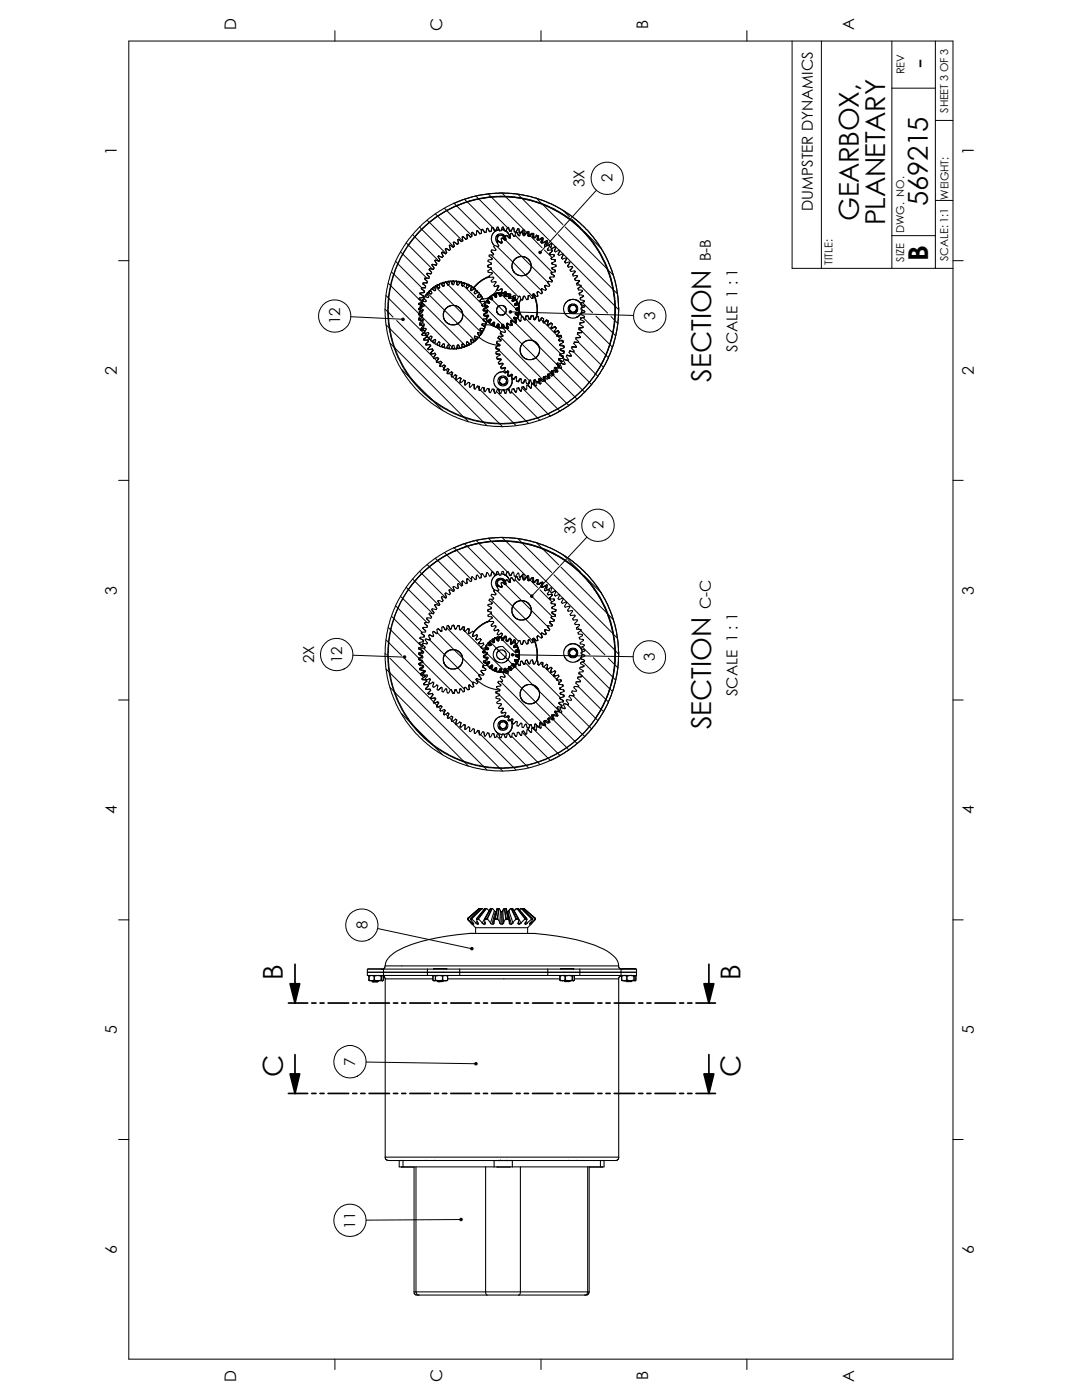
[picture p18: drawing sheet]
<svg xmlns="http://www.w3.org/2000/svg" width="216mm" height="279mm" viewBox="0 0 216 279" stroke-linecap="round" stroke-linejoin="round" font-family="sans-serif">
<defs><g id="words">
<g font-size="5.5">
<text x="185.1" y="13.6" transform="rotate(-90 185.1 13.6)">-</text>
<text x="185.1" y="41" transform="rotate(-90 185.1 41)">569215</text>
<text x="171.4" y="44" transform="rotate(-90 171.4 44)">GEARBOX,</text>
<text x="176.6" y="45" transform="rotate(-90 176.6 45)">PLANETARY</text>
<text x="185.2" y="52.1" transform="rotate(-90 185.2 52.1)">B</text>
<text x="141.9" y="76.2" transform="rotate(-90 141.9 76.2)">SECTION</text>
<text x="141.9" y="145.6" transform="rotate(-90 141.9 145.6)">SECTION</text>
<text x="56.4" y="195.6" transform="rotate(-90 56.4 195.6)">B</text>
<text x="147.8" y="195.6" transform="rotate(-90 147.8 195.6)">B</text>
<text x="56.4" y="214.9" transform="rotate(-90 56.4 214.9)">C</text>
<text x="147.8" y="214.9" transform="rotate(-90 147.8 214.9)">C</text>
</g>
<g font-size="3.2">
<text x="129.3" y="5.8" transform="rotate(-90 129.3 5.8)">B</text>
<text x="47.1" y="6.1" transform="rotate(-90 47.1 6.1)">D</text>
<text x="88.3" y="6.2" transform="rotate(-90 88.3 6.2)">C</text>
<text x="170.5" y="6.1" transform="rotate(-90 170.5 6.1)">A</text>
<text x="23.3" y="31" transform="rotate(-90 23.3 31)">1</text>
<text x="194.3" y="31" transform="rotate(-90 194.3 31)">1</text>
<text x="23.3" y="74.8" transform="rotate(-90 23.3 74.8)">2</text>
<text x="194.3" y="74.8" transform="rotate(-90 194.3 74.8)">2</text>
<text x="23.3" y="118.7" transform="rotate(-90 23.3 118.7)">3</text>
<text x="194.3" y="118.7" transform="rotate(-90 194.3 118.7)">3</text>
<text x="23.3" y="162.5" transform="rotate(-90 23.3 162.5)">4</text>
<text x="194.3" y="162.5" transform="rotate(-90 194.3 162.5)">4</text>
<text x="23.3" y="206.4" transform="rotate(-90 23.3 206.4)">5</text>
<text x="194.3" y="206.4" transform="rotate(-90 194.3 206.4)">5</text>
<text x="23.3" y="250.2" transform="rotate(-90 23.3 250.2)">6</text>
<text x="194.3" y="250.2" transform="rotate(-90 194.3 250.2)">6</text>
<text x="47.1" y="275.7" transform="rotate(-90 47.1 275.7)">D</text>
<text x="88.3" y="275.9" transform="rotate(-90 88.3 275.9)">C</text>
<text x="129.3" y="275.5" transform="rotate(-90 129.3 275.5)">B</text>
<text x="170.5" y="275.7" transform="rotate(-90 170.5 275.7)">A</text>
</g>
<g font-size="3">
<text x="116.6" y="37.3" transform="rotate(-90 116.6 37.3)">3X</text>
<text x="122.2" y="36.4" transform="rotate(-90 122.2 36.4)">2</text>
<text x="162.2" y="42.1" transform="rotate(-90 162.2 42.1)">DUMPSTER DYNAMICS</text>
<text x="141.8" y="52.2" transform="rotate(-90 141.8 52.2)">B-B</text>
<text x="67.9" y="64.7" transform="rotate(-90 67.9 64.7)">12</text>
<text x="130.7" y="63.9" transform="rotate(-90 130.7 63.9)">3</text>
<text x="147.2" y="70.2" transform="rotate(-90 147.2 70.2)">SCALE 1 : 1</text>
<text x="114.8" y="106.6" transform="rotate(-90 114.8 106.6)">3X</text>
<text x="120.4" y="105.6" transform="rotate(-90 120.4 105.6)">2</text>
<text x="141.8" y="121.6" transform="rotate(-90 141.8 121.6)">C-C</text>
<text x="130.7" y="131.9" transform="rotate(-90 130.7 131.9)">3</text>
<text x="62.7" y="132.4" transform="rotate(-90 62.7 132.4)">2X</text>
<text x="68.3" y="132.3" transform="rotate(-90 68.3 132.3)">12</text>
<text x="147.2" y="138.9" transform="rotate(-90 147.2 138.9)">SCALE 1 : 1</text>
<text x="73.3" y="185.5" transform="rotate(-90 73.3 185.5)">8</text>
<text x="70.9" y="212.7" transform="rotate(-90 70.9 212.7)">7</text>
<text x="70.9" y="245.2" transform="rotate(-90 70.9 245.2)">11</text>
</g>
<g font-size="2.2">
<text x="180.5" y="14.8" transform="rotate(-90 180.5 14.8)">REV</text>
<text x="189.2" y="22.5" transform="rotate(-90 189.2 22.5)">SHEET 3 OF 3</text>
<text x="189.3" y="39.9" transform="rotate(-90 189.3 39.9)">WEIGHT:</text>
<text x="180.4" y="46.5" transform="rotate(-90 180.4 46.5)">DWG. NO.</text>
<text x="166.1" y="52.8" transform="rotate(-90 166.1 52.8)">TITLE:</text>
<text x="180.4" y="52.2" transform="rotate(-90 180.4 52.2)">SIZE</text>
<text x="189.2" y="52.1" transform="rotate(-90 189.2 52.1)">SCALE: 1:1</text>
</g>
</g></defs>
<g fill="none" stroke="#000" stroke-width=".2">
<path d="M25.7 8.2h164.5v263h-164.5zM66.8 6.1v2.1M107.9 6.1v2.1M149 6.1v2.1M158.1 8.2v45.4h32.1M163.9 8.2v45.4M178 17.6h8.6M178 8.2v45.4M186.6 8.2v45.4M92.7 39.7l.5 .6M94.9 39.1l.6 .6M95.5 39.7l5.8 5.7"/>
<path d="M97.4 38.7l.6 .6M98.1 39.4l7.1 7M100.2 38.5l.6 .7M100.9 39.3l21.8 21.8M103.3 38.7l.8 .8M104.2 39.6l6.7 6.8M107 39.5l1 1.1M119 38l-11.2 12.4M186.6 24h3.6M23.7 52h2M77 59l7.5 7.5M77.5 56.5l.5 .6"/>
<path d="M78 57l5.6 5.6M78.1 54.3l.5 .5M78.6 54.7l14.4 14.4M78.9 52.2l.5 .5M79.4 52.7l4.8 4.7M79.9 50.2l5.3 5.3M81.1 48.5l5.2 5.2M82.3 46.8l5.3 5.3M83.7 45.3l.4 .5M84.2 45.8l4.8 4.8M85.2 43.9l.5 .5M85.2 58.5l9.6 9.5"/>
<path d="M85.7 44.4l4.8 4.8M86.8 57.1l9.4 9.4M86.9 42.7l.4 .4M87.4 43.2l4.9 4.9M88.7 41.6l.4 .4M88.8 56.3l.4 .3M89.2 42.1l4.9 4.9M89.4 56.9l7 6.9M90.6 40.6l.5 .5M91.1 41.1l5 5M91.8 56.3l.4 .4M92.5 57l3.8 3.8"/>
<path d="M93.3 40.3l5.7 5.8M97.3 53.1l.2 .2M98 53.7l5.5 5.6M98 50.8l8.3 8.4M98.2 59.8l13.3 13.4M99.1 49.1l9 9M100.1 58.8l2.8 2.8M100.9 47.9l8.4 8.4M101.6 45.8l.4 .3M102.8 46.9l7.4 7.5M103.9 59.7l.2 .2M105.1 46.4l.2 .2"/>
<path d="M105.6 46.8l.2 .3M105.7 47l2.5 2.4M108.2 40.8l4.1 4M108.6 49.9l1.6 1.5M110.5 51.8l.3 .3M111.4 46.8l11 11M112.3 41.9l1.4 1.4M112.8 45.3l8.4 8.5M114.1 43.8l1.7 1.7M115.2 56.5l.5 .4M115.9 57.2l5.3 5.3M116.5 46.2l3.6 3.5"/>
<path d="M121.4 53.9l1 1.1M122.5 57.9l.7 .8M178 47h8.6M186.6 40h3.6M190.2 52h2M70 63.2l10.4 .5M76.9 61.7l.6 .7M77 64.8l20.1 20.1M77.5 62.3l.9 1M77.8 68.5l1.1 1M78.7 69.4l13.9 13.9M79.1 64l7.4 7.3"/>
<path d="M80.1 73.7l8.2 8.2M83.9 62.9l.4 .4M84.1 63.1l6.1 6.2M85 66.9l.1 .1M85.2 67.1l.2 .3M85.9 67.9l.2 .2M86.6 71.5l.6 .6M87.5 72.3l.4 .4M88.2 73l.4 .5M88.9 73.8l.5 .4M89.6 74.5l.5 .5M90.3 75.2l10 9.9"/>
<path d="M95.2 77.1l.4 .4M95.9 77.9l6.6 6.5M96.6 61.1l.3 .4M96.6 64l.4 .4M96.9 61.4l3.3 3.4M99 69.3l.2 .3M99.1 78.1l5.9 5.9M99.6 69.9l6 6.1M99.7 67.1l8.8 8.8M99.9 73.2l.3 .3M100.6 65.2l9.6 9.5M100.6 73.9l.4 .3"/>
<path d="M101.3 74.6l.4 .3M101.9 62.2l24.5 .8M102.1 78.2l5.2 5.2M102.1 75.4l.3 .2M103.2 61.9v.1M104.1 77.4l5.2 5.2M104.9 63.6l7 7M106 76.4l5.7 5.7M107.9 63.8l.5 .4M108.6 64.4l2.5 2.5M108.7 76.1l4.8 4.8M110.4 74.9l4.3 4.3"/>
<path d="M111.3 67.1l.5 .5M111.9 73.5l4.8 4.8M112.3 68.1h.1M113.2 71.9l4.8 4.9M114.4 70.2l4.9 4.9M114.7 79.2l.4 .4M115.4 68.3l5 5M115.5 65.5l5.4 5.4M116.2 60.4l2 2M116.3 63.4l5.4 5.4M118.9 63.1l4 3.9M120.9 70.9l.5 .5"/>
<path d="M121.7 68.8l.5 .5M121.9 63.2l1.4 1.4M122.8 61.2l.7 .6M23.7 95.9h2M92.4 83.1l1.1 1M102.4 84.4l.6 .5M104.9 84l.6 .5M107.2 83.4l.5 .5M109.3 82.6l.5 .4M190.2 95.9h2M79.9 119l5.3 5.2M81.1 117.2l5.2 5.3"/>
<path d="M82.3 115.6l5.3 5.3M83.7 114l.4 .5M84.2 114.5l4.8 4.8M85.2 112.6l.5 .5M85.7 113.1l4.8 4.9M86.9 111.4l5.4 5.4M88.7 110.3l.4 .4M89.2 110.8l4.9 4.9M90.6 109.3l.5 .5M91.1 109.8l4.9 5M92.7 108.5l.5 .5M93.3 109l5.7 5.8"/>
<path d="M94.9 107.8l.6 .6M95.5 108.4l5.7 5.7M97.4 107.4l.6 .6M98 119.6l8.3 8.4M98.1 108.1l7.2 7.2M99.1 117.8l9 9M100.2 107.3l.6 .6M100.9 116.7l8.4 8.3M100.9 108l21.8 21.8M101.6 114.4l.3 .4M102.8 115.7l3.1 3.1M103.3 107.4l.8 .8"/>
<path d="M104.2 108.4l5.9 5.8M105.5 115.5l1.8 1.8M105.9 118.8l4.3 4.3M107 108.3l1 1M107.7 117.7l2.5 2.4M108.2 109.5l3.3 3.2M110.5 114.7l11.9 11.8M111.9 113.2l9.3 9.3M112.3 110.6l.6 .6M113.3 111.7l2.5 2.5M116.5 114.9l3.6 3.5M117.1 107.2l-11 11.8"/>
<path d="M23.7 139.7h2M70.4 130.8l10.3 .3M76.9 130.4l.2 .3M77 133.5l19.5 19.5M77 127.7l.6 .6M77.5 125.2l.5 .6M77.5 128.2l2.6 2.6M77.8 131.4l8.7 8.7M77.8 137.2l1.1 1M78 125.7l5.6 5.7M78.1 123l6.1 6.1M78.7 138.1l14.8 14.8"/>
<path d="M78.9 120.9l5.3 5.3M80.7 131.4l3.8 3.8M83.7 131.4l.6 .7M84.4 132.2l5.5 5.4M84.5 129.4l8.2 8.1M85 135.7l.1 .1M85.6 136.2l.2 .3M85.8 127.7l8.5 8.6M87.3 126.4l8.3 8.3M89.1 125.3l7.6 7.5M90.2 137.9l.4 .4M92.2 125.4l.4 .5"/>
<path d="M92.7 126l3.3 3.3M96.1 129.3l.8 .8M97.2 130.5l3.4 3.3M97.3 121.8l.2 .2M97.7 128l1.8 1.8M98 122.5l5.5 5.5M99 138l.4 .5M99.1 129.4l2.2 2.3M99.7 127.1l.5 .4M99.7 138.7l6 6.1M99.8 136l13.3 13.2M100.4 127.8l2.6 2.6"/>
<path d="M100.9 131.2l1.3 1.3M101.1 134.4l14 14M102.3 130.7l24 .4M102.9 133.2l8.7 8.7M103.9 128.4l.2 .2M104.8 132.2l7 7M107.9 132.4l.4 .4M108.5 133.1l2.5 2.4M110.5 120.5l.3 .3M111.2 135.7l.5 .5M112.1 136.7l.2 .1M114.4 138.9l4.9 4.9"/>
<path d="M115.2 125.2l.4 .4M115.4 137l5 5M115.5 134.2l5.9 5.9M115.9 125.9l4.8 4.8M116.2 129.1l1.5 1.5M116.3 132.1l5.4 5.4M118.4 131.3l4.5 4.5M121.4 131.4l1.2 1.2M121.4 122.7l1 1M121.7 137.5l.5 .5M122.5 126.7l.7 .7M122.7 132.7l.6 .6"/>
<path d="M122.8 129.9l.7 .7M190.2 139.7h2M80.1 142.4l2.6 2.7M82.1 144.4l4.2 4.2M85.6 147.9l2.7 2.7M86.7 140.3l.5 .5M87.5 141.1l.4 .4M88.2 141.8l.4 .4M88.9 142.5l.5 .5M89.7 143.2l.4 .5M90.3 143.9l9.4 9.4M95.2 145.9l.4 .4"/>
<path d="M95.9 146.6l7.1 7.1M96.4 152.9l.7 .7M99.1 146.9l5.9 5.8M99.6 153.2l.7 .6M100 142l.3 .3M100.7 142.7l.4 .3M101.5 143.4l.3 .4M102.1 146.9l5.6 5.7M102.2 144.2l.3 .2M104.2 146.1l5.6 5.7M104.9 152.7l.6 .6M106.2 145.2l5.1 5.1"/>
<path d="M111.3 150.3l.4 .5M111.8 142.2l4.4 4.4M113 149.2l.5 .5M113.2 140.6l4.8 4.9M116.2 146.5l.5 .5M23.7 183.6h2M75.4 185.3l18.7 4M190.2 183.6h2M73.1 212l21.9 .3M23.7 227.4h2M190.2 227.4h2M92 243.4l-18.9 .1"/>
<path d="M66.8 271.2v2.1M107.9 271.2v2.1M149 271.2v2.1"/>
<circle cx="121.2" cy="35.6" r="3.2"/>
<circle cx="107.8" cy="50.4" r=".24"/>
<circle cx="66.8" cy="63.1" r="3.2"/>
<circle cx="80.4" cy="63.7" r=".25"/>
<circle cx="101.8" cy="62.3" r=".25"/>
<circle cx="129.6" cy="63.1" r="3.2"/>
<circle cx="106.1" cy="119" r=".25"/>
<circle cx="119.3" cy="104.8" r="3.2"/>
<circle cx="67.2" cy="130.6" r="3.2"/>
<circle cx="80.7" cy="131.1" r=".25"/>
<circle cx="102.3" cy="130.7" r=".24"/>
<circle cx="129.6" cy="131.1" r="3.3"/>
<circle cx="72.2" cy="184.6" r="3.2"/>
<circle cx="94.1" cy="189.3" r=".25"/>
<circle cx="69.8" cy="211.9" r="3.2"/>
<circle cx="95" cy="212.3" r=".24"/>
<circle cx="69.8" cy="243.5" r="3.2"/>
<circle cx="92" cy="243.4" r=".25"/>
</g>
<g fill="none" stroke="#000" stroke-width=".21">
<path d="M99.7 38.5l4.1 .3 3.6 .9 3.9 1.7 3.1 2 3 2.7 2.5 3.4 1.9 3.8 1.2 3.9 .5 4.2-.3 4.1-.9 3.6-1.7 3.9-1.9 2.9-2.8 3.2-3.5 2.5-2.7 1.4M99.8 38.5l-4.3 .5-3.1 .8-1.8 .8M83.6 59.7l.8 .3M83.6 59.7h.1M83.6 59.7l.6 .3M83.8 58.6l.7 .5M83.8 58.5v.1M83.8 58.6l.6 .4M84.1 57.6l.6 .5M84.1 57.6l.5 .4M84.4 56.6l.6 .5M84.4 60h.1"/>
<path d="M84.4 56.6l.5 .5M84.4 60l.1 .2M84.4 59.4l-.7 .1-.1 .2M84.4 59.4h.1M84.4 59.4l-.7 .1M84.4 59.3v.1M84.5 59.1l-.1 .3M84.5 59v.1M84.5 59.7l-.1 .3M84.5 59.7h.3M84.5 59.7l-.2 .2 .1 .1M84.6 58.3l-.7 .2"/>
<path d="M84.6 58.3v.1M84.6 58.4l-.7 .1M84.7 58.1l-.1 .2M84.7 58v.1M84.7 55.7l.6 .5-.1 .2M84.7 55.7l.5 .4M84.8 55.5h.8M84.8 55.5l-.1 .2M84.9 57.4h-.8v.2M84.9 57.4l-.8 .1M84.9 59.1l.1 .2M85 57.2l-.1 .2"/>
<path d="M85 58.8l-.2 .2 .1 .1M85 58.8h.1M85.1 58.8l-.2 .3M85.1 58.8l.2 .1M85.2 54.7l.5 .5-.1 .3M85.2 54.7l.4 .5M85.2 56.4l-.8 .1v.1M85.2 54.6h.8M85.2 56.4l-.8 .1M85.3 58.4l-.1 .2 .2 .3a.26 .26 0 0 1 .1 .5 .26 .26 0 0 1-.5-.1l-.3-.1a.77 .77 0 0 0 .3 .9v.1h-.8l-.1 .2M85.3 58.4l.6 .3M85.3 58.4l.7 .2"/>
<path d="M85.3 58.3v.1M85.6 53.8l.5 .6-.1 .2M85.6 53.8l.5 .5M85.7 53.6l.8 .2M85.7 53.6l-.1 .2M85.7 58l-.2 .2 .2 .3M85.7 58h.1M85.8 58l-.3 .3M85.8 58l.2 .1M86 58.6h.1M86 54.6l-.8-.1v.2M86.1 57.7a.33 .33 0 0 0 0 .6 .21 .21 0 0 1 .1 .2 .21 .21 0 0 1-.2 .1"/>
<path d="M86.1 57.6l.6 .4M86.1 57.6h.1M86.2 52.9l.4 .6-.1 .3M86.2 52.9l.4 .5M86.3 52.7l.7 .2M86.3 52.7l-.1 .2M86.5 57.3l-.2 .1 .1 .4M86.5 57.3l.1 .1M86.5 57.3h.1M86.6 57.4l-.3 .2M86.6 57.4l.2 .1M86.7 57.9v.1"/>
<path d="M86.8 52l.4 .7-.2 .2M86.8 52l.3 .6M86.9 51.9l.7 .2M86.9 51.9l-.1 .1M86.9 57l-.1 .2 .1 .7-.2 .1M87 57l.5 .4M87 57h.1M87.2 57v.2M87.4 51.2l.1-.1 .8 .3M87.4 51.2l.4 .7-.2 .2M87.4 51.2l.3 .6M87.5 56.8h.1"/>
<path d="M87.5 56.8l-.3 .1v.1M87.5 56.7v.1M87.5 57.4l.1 .1M87.5 51.1l.8 .3M87.5 57.4h.1M87.5 56.8l-.3 .2M87.5 56.8l.2 .2M87.9 56.6h-.2v.8l-.1 .1M87.9 56.6l.4 .5M87.9 56.6l.5 .5M87.9 56.5v.1M88.1 50.5l.2-.2 .6 .3"/>
<path d="M88.1 50.5l.4 .6-.2 .3M88.1 50.5l.3 .6M88.2 50.3l.7 .3M88.4 57.1h.1M88.4 57v.1M88.4 56.3l.1 .2M88.4 56.3l-.2 .1v.4M88.4 56.3h.1M88.5 56.5l-.3 .1M88.5 56.5l.1 .1M88.5 57.1h.1M88.6 57.1h-.1"/>
<path d="M88.6 57v.1M88.6 57.1h.1M88.8 49.7l.3 .7-.2 .2M88.8 49.7l.3 .6M88.9 56.3l-.2 .1-.1 .7M88.9 56.2l.4 .6M88.9 56.2h.1M89 49.6l.7 .4M89 49.6l-.2 .1M89 49.6l.4 .2M89.2 56.3l-.1 .2M89.3 56.8l.1 .1"/>
<path d="M89.3 56.8h.1M89.4 56.9h.1M89.4 56.8v.1M89.5 56.1v.1M89.5 56.1l-.3 .2M89.5 56.1h.1M89.5 56.2l-.3 .1M89.5 56.2l.2 .2M89.7 49l.1-.1 .7 .4M89.7 49l.2 .8M89.7 49l.2 .7M89.7 48.9l.8 .4"/>
<path d="M89.9 49.8l-.2 .2M90 56.1h-.3l-.1 .7h-.1M90 56.1l.2 .6M90 56.1h.1M90.2 56.7l.2 .1M90.2 56.2v.2M90.2 56.6v.1M90.2 56.2h.4M90.4 56.8h.1M90.5 48.4l.1-.1 .7 .4M90.5 48.4l.2 .7-.2 .2M90.5 48.4l.1 .7"/>
<path d="M90.5 56.1l.1 .1M90.5 56.1h-.2l-.1 .1M90.5 56v.1M90.6 48.3l.7 .4M90.6 56.2l.1 .2M90.6 40.5v.1M90.6 49.1v.1M90.8 41.2l2.8-1 4.1-.8 4.2-.1 4.1 .7 3.4 1.3 3.2 1.7 3 2.4 2.1 2.3 2.2 3.2 1.3 2.8 1.1 3.7 .4 3.3-.1 3.9-.7 3.3-1.2 3.4-1.9 3.3M90.8 41.2h.1M90.8 41.1l-3.3 1.9-2 1.6-2.6 2.5-1.5 2M91.1 56.1h-.3l-.3 .7h-.1M91.1 56.1l.1 .7z"/>
<path d="M91.1 56.1h.1M91.2 56.8l.1 .1M91.2 56.7v.1M91.3 56.2l-.1 .2M91.3 56.2l.3 .1M91.3 47.8l.2 .8M91.3 47.8l.2 .7M91.3 56.8v.1M91.5 47.8l.6 .4M91.5 47.7l.6 .5M91.5 48.6l-.2 .1M91.5 47.8h-.2"/>
<path d="M91.5 48.6h.1M91.6 56.2h-.3M91.6 56.2v.1M91.6 56.1v.1M91.6 56.3l.1 .2M92.1 48.2h.1M92.1 56.3a.28 .28 0 0 0-.3 0 .28 .28 0 0 0-.2 .3l-.3 .3M92.1 56.3l.1 .7M92.1 56.3l.1 .6M92.1 56.2v.1M92.2 56.9l.1 .2M92.2 56.9h.1"/>
<path d="M92.2 47.3l.2-.1 .6 .6M92.2 47.3l.2 .8-.3 .1M92.2 47.3l.1 .7M92.3 57.1h.1l.2-.2a.32 .32 0 0 1 .5-.3v.7M92.3 56.5l.3 .1M92.3 57v.1M92.4 47.2l.6 .6M92.6 56.4l-.2-.1-.2 .3M92.6 56.6l.1 .2M92.6 56.4v.2M93.1 57.3v.1M93.1 57.2v.1"/>
<path d="M93.1 56.6v.7M93.1 57.4h.1M93.2 46.9l.1 .7M93.2 46.9h.1M93.2 57.4h.1M93.2 47.6h.1M93.3 46.8h.1M93.3 46.8l-.1 .1M93.3 47.7l-.3 .1M93.3 56.9l-.2 .1M93.4 46.8l.5 .5M93.4 56.7l-.1 .1 .3 .2"/>
<path d="M93.4 56.7l.2 .2zM93.4 56.7h.1M93.6 57v.2M93.6 56.8v.2M93.8 57l-.6 .4M93.8 57l.3 .1M93.8 56.9v.1M93.9 57.8l.1 .1M93.9 57.7v.1M94 57.9v.1M94 57.9h.1M94 58h.1"/>
<path d="M94.1 57.1l-.2 .7M94.2 57.4l-.2 .1M94.3 46.4l.5 .5M94.3 57.3l-.1 .1 .3 .1M94.3 57.3l.2 .1M94.3 57.2v.1M94.5 57.5l-.1 .3M94.5 57.4v.1M94.5 57.4h.1M94.7 58.4v.2M94.7 58.3v.1M94.7 58.6h.1"/>
<path d="M94.7 58.5v.1M94.7 57.6l-.6 .4M94.7 57.6l.2 .1M94.7 58.6h.2M94.7 57.6h.1M94.8 46.9l-.5-.5h-.1l-.1 .8-.2 .1M94.9 57.7l-.3 .7M94.9 57.7h.1M95 58l.2 .3M95.1 46.1l.2-.1 .5 .6M95.1 46.1v.8h-.3M95.1 58l-.3 .1"/>
<path d="M95.1 58l.2 .1M95.1 46.1v.6M95.1 57.9v.1M95.2 46.1l.5 .5M95.2 58.3v.2M95.3 58.1l-.1 .2M95.3 58.1h.1M95.3 59.1v.2M95.3 59.3l.2 .1M95.3 59.2v.1M95.5 58.3l-.6 .3M95.5 58.3l.2 .3"/>
<path d="M95.5 58.3h.1M95.5 59.3v.1M95.7 58.6l-.4 .5M95.7 58.8l.2 .3M95.7 58.5v.1M95.7 46.6h.1M95.8 59.9v.2M95.8 58.8h-.3M95.8 58.8l.2 .2M95.8 58.8l.2 .1M95.8 58.7v.1M95.9 59.1l-.1 .2"/>
<path d="M96 58.9l-.1 .2M96 58.9h.1M96 46.6h-.2M96 46.5v.1M96.1 45.8h.2l.4 .6M96.1 45.8l-.1 .8M96.1 59.2l-.6 .2M96.1 59.2l.2 .2M96.1 45.8l-.1 .7M96.1 59.1v.1M96.3 59.4l-.5 .5M96.3 45.8l.4 .6"/>
<path d="M96.3 59.4h.1M97.1 59.9v.1M97.1 59.9l.6 .4M97.1 45.6l.2-.1 .4 .7M97.1 45.6l-.1 .8h-.3M97.1 45.6l-.1 .6M97.2 55.3l-1.3 .8-1.4 1.4M97.3 53.3l.7 .1v.2M97.3 45.5l.4 .7M97.3 59.7l-.2 .2M97.3 59.7l.4 .6M97.4 54.3l.8 .1v.2l-.2 .2a.3 .3 0 0 0-.3 .2 .3 .3 0 0 0 0 .3"/>
<path d="M97.4 59.5l-.1 .2M97.4 59.5l.7 .3M97.4 59.5l.6 .3M97.4 59.5h.1M97.6 55.2l-1.7 .9-1.4 1.4M97.6 50.9v.2a.66 .66 0 0 1 .6 .7h-.1M97.6 55.2l-1.5 .8-1.6 1.5M97.7 59.3l-.8 .3-.9 .1 .4-.1M97.7 55.3h.8v.3l-.2 .2a.3 .3 0 0 0-.2 .2 .3 .3 0 0 0 0 .3M97.7 59.3l-.3 .2M97.7 59.3l.4 .5M97.7 55.2l-.5 .2"/>
<path d="M97.7 59.2v.1M97.7 59.2l.5 .6M97.8 59.2h-.1M97.8 59.2l.5 .5M97.9 59.1l-.1 .1M97.9 59.1l.4 .5M98 53.7l-.3 .1a.24 .24 0 0 0-.3 .1 .24 .24 0 0 0 0 .3v.1M98 52.7l-.7 .3v.2M98 52.7h.1M98 53.7h.1M98 53.6v.1M98 53.6h.1"/>
<path d="M98.1 51.8l-.7 .1a.41 .41 0 0 0 .5 .5l.1 .1v.2M98.1 49.9l-.1 .3 .2 .2a.27 .27 0 0 1 .3 .2 .27 .27 0 0 1-.2 .3h-.6M98.1 59.8h.1M98.1 59l.2 .6M98.1 51.8h.1M98.1 59.7v.1M98.1 49.9h.1M98.1 56.3h.4a.28 .28 0 0 1 .5 0 .28 .28 0 0 1-.3 .4l-.2 .3 .2 .2M98.1 58.9l-.2 .2M98.1 58.9l.2 .7M98.2 45.4h.2l.3 .7M98.2 45.4l-.2 .8h-.3"/>
<path d="M98.2 45.4l-.2 .7M98.3 59.7l-.1 .1M98.3 59.6v.1M98.3 58.8l-.2 .1M98.3 58.8l.5 .5M98.3 45.4l.4 .7M98.3 58.8h.1M98.6 58.7l-.3 .1M98.6 58.7l.2 .6M98.7 58.6h.1M98.7 58.6l-.1 .1M98.7 58.6l.3 .7"/>
<path d="M98.8 58.6l.2 .7M98.8 58.6h.1M98.8 59.3h.2M98.8 58.6l.3 .5M98.8 59.2v.1M98.9 46.1l-.6 .6-.3 .8 .2 .8 .4 .7M99 59.3h.1M99.1 59.1l-.1 .2M99.1 58.5l-.3 .1M99.1 58.5v.6M99.1 58.5v.7M99.1 58.4v.1"/>
<path d="M99.2 47.8l.3 .4M99.2 47.8l.5 .5M99.2 45.9l.4-.1-.7 .3M99.2 45.3h.2M99.2 45.3l-.2 .8h-.3M99.2 45.3l-.2 .7M99.3 57h.2M99.3 57l-.7 .2M99.3 58.5l.4 .5M99.3 57h.1M99.3 56.9v.1M99.4 48.2l-.2 .2 .2 .4a.25 .25 0 0 1 .1 .4 .25 .25 0 0 1-.4-.1 .29 .29 0 0 0-.5 0 .29 .29 0 0 0 .2 .4l.2 .3-.2 .2-.7-.1"/>
<path d="M99.4 48.2l.6 .3M99.4 48.2h.1M99.4 58.4l-.3 .1M99.4 58.4l.3 .6M99.4 45.3l.2 .8M99.4 48.1v.1M99.4 58.4h.1M99.4 45.3l.3 .8M99.4 47.1l-.2 .3v.4M99.4 47.1l-.2 .7M99.5 57l-.6 1.2-.5 .6M99.5 57l.1 .2-.4 .5 .2 .3"/>
<path d="M99.5 48.2l.5 .3M99.6 58.4h-.2M99.6 58.4l.1 .6M99.6 46.1h.1M99.6 58.4h.2M99.7 59l.1 .1M99.7 59h.1M99.7 48.3h.5M99.8 58.4v.7M99.8 58.4l.1 .7M99.8 59.1h.1M99.9 59.1h.1"/>
<path d="M99.9 58.3l-.1 .1M99.9 58.3l.1 .7M99.9 58.3h.2M100 57.7h.2l-.1 .4a.29 .29 0 0 0 0 .5 .29 .29 0 0 0 .5-.2l.1-.1M100 57.7l-.6 .3M100 48.5h.1M100 57.7h.1M100 59l.3-.7 .2 .1 .1 .7M100 59l-.1 .1M100 57.6v.1M100.1 58.4l-1.5 .2M100.1 46.9l.2 .1 .3 .5"/>
<path d="M100.1 45.8l.6 .1M100.1 58.6l-.1 .4M100.1 46.9h-.4l-.3 .2M100.1 46.9l.5 .6M100.1 46.9l-.7 .2M100.2 47.5a.69 .69 0 0 0 0 .9l-.2 .1M100.2 47.5l.5 .4M100.2 48.2l-.5 .1M100.2 47.5h.1M100.2 45.3h.3l.2 .8M100.2 45.3l-.2 .8h-.3M100.2 45.3l-.2 .6"/>
<path d="M100.4 45.3l.3 .8M100.5 58.5l.1 .5M100.6 58.4h.1M100.6 58.4l.4 .1M100.6 59l.1 .1M100.6 47.5l-.1 .3M100.6 47.5v.3M100.6 59h.1M100.7 59.1v.1M100.7 59.1h.1M100.7 58.3h.3l-.1 .8M100.7 47.9h.2"/>
<path d="M100.7 58.3h.1M100.7 58.4l.2 .1M100.7 58.4l-.1 .6M100.7 47.9h.1M100.8 47.9v-.5l-.3-.5-.3-.2h-.6l-.3 .1-.4 .5v.6l.3 .4M100.9 58.5l-.2 .6M100.9 46.1l.5 .5 .4 .9M100.9 58.5h.1M100.9 59.1l.2 .1M100.9 59.1l-.2 .1M100.9 59v.1M100.9 58.5l-.2 .7"/>
<path d="M100.9 46.1h.1M101.1 47l-.2 .1 .1 .7-.1 .1M101.1 47l.5 .5M101.1 46.9v.1M101.3 45.4h.2l.2 .7M101.3 45.4l-.3 .7h-.3M101.3 58.6l-.4 .5M101.3 45.4l-.3 .6M101.3 58.6l.3 .1-.1 .7M101.4 45.4l.3 .7M101.5 59.4l.1 .1M101.5 59.3v.1"/>
<path d="M101.5 58.8v.6M101.6 59.5h.1M101.6 59.4v.1M101.6 47.5h.1M101.6 47.4v.1M101.6 58.7h.2l.1 .1M101.6 58.7l-.5 .5M101.6 58.7l.2 .1M101.6 58.7l.3 .1M101.7 59.5h-.1M101.7 47.5h.1M101.8 58.8h.1"/>
<path d="M101.8 58.8l-.3 .6M101.8 47.5h-.1M101.8 47.4v.1M101.9 59l-.3 .5M101.9 58.9l-.3 .6M101.9 58.8v.7a.4 .4 0 0 0 .5-.3 .24 .24 0 0 1 .4-.2 .24 .24 0 0 1 0 .4l.1 .4h.3l.4-.7 .4 .8h.2M101.9 59.3l-.2 .2M102.1 46.6h-.2l-.1 .9M102.1 46.6l.4 .5M102.1 46.5v.1M102.2 59.9v.1M102.2 59.9h.1"/>
<path d="M102.2 60v.1M102.3 45.5h.2l.2 .8M102.3 45.5l-.3 .7-.3-.1M102.3 53.8l-.2-.5 .2-1 .6-.7 .4-.3 1-.1 .6 .2 .7 .5 .3 .5 .1 .9-.2 .6-.6 .8-.4 .2-.9 .1-.7-.1-.7-.6-.2-.5M102.3 45.5l-.3 .6M102.4 59.2l.8 1 .3 1.1 .1 1-.4 1.2M102.5 47.1l.2 .1M102.5 59.3l.2 .2M102.5 59.3l-.3-.2-.5 .4M102.5 59.3l-.3 .6M102.5 45.5l.2 .8M102.5 47.1h.1"/>
<path d="M102.5 59.2v.1M102.5 54.2l-.3-.6-.1-.6 .3-.9 .6-.6 .6-.3h.9l.6 .3 .6 .5 .3 .7v.8l-.3 .6-.5 .6-.7 .3h-.8l-.7-.3-.5-.5M102.7 47.2h.1M102.7 59.5l.1 .1M102.7 59.5l-.5 .4M102.7 47.1v.1M102.8 59.6h.1M102.8 59.6l-.6 .4M102.8 59.6l.1 .1M102.8 59.6l-.6 .5M102.9 59.7l.2 .2M102.9 59.7l-.5 .4"/>
<path d="M103 59.9l-.6 .2M103.1 59.9l.1 .3M103.1 59.9h.1M103.1 46.4h-.2l-.2 .8M103.1 46.4l.3 .6M103.1 46.4l.4 .5M103.1 46.3v.1M103.3 45.6l.2 .1 .1 .8M103.3 45.6l-.3 .7h-.3M103.3 45.6l-.3 .6M103.5 46.9l.1 .1M103.5 46.9h.1"/>
<path d="M103.5 45.7l.1 .8M103.6 47h.1M103.8 59.9l-.3 1.2M103.8 59.9h.1M103.9 59.7l-.1 .2M104.2 46.3h-.3l-.3 .7M104.2 46.3l.2 .6zM104.2 46.2v.1M104.2 59.8v.1M104.3 45.9h.3v.8M104.3 45.9l-.4 .6h-.3M104.3 45.9l-.2 .4"/>
<path d="M104.4 46.9l.1 .1M104.4 59.2l.3-.1 .4 .7h.2M104.4 59.2l-.2 .7M104.4 59.2h.1M104.5 59.1l-.1 .1M104.5 45.9l.1 .8M104.5 47h.1M104.6 46.7l.3 .1M105 46.4l-.3 .5-.2 .1M105 46.4a.46 .46 0 0 1 .4 .6M105.4 46.2h.1l.1 .2-.1 .6M105.4 46.2l-.5 .6"/>
<path d="M105.4 47l.1 .2M105.4 46.2l-.1 .9M105.4 47h.1M105.4 59.1l-.1 .7M105.4 59.1h.1M105.5 59l-.1 .1M105.5 46.2v.8M105.5 47.1v.1M105.5 47h.1M106 46.6l-.3 .6h-.2M106.1 46.6h.2v.7M106.3 47.3l.1 .2"/>
<path d="M106.3 46.6v.7M106.3 47.3h.1M106.3 46.6h.2v.8M106.3 46.6l-.5 .5-.3-.1M106.3 58.8v.7l-.1 .1-.5-.6h-.2M106.3 46.6h.1M106.4 47.4v.1M106.4 47.5h.1M106.4 58.7l.2-.1 .2 .4a.28 .28 0 0 0 .2 .2 .28 .28 0 0 0 .3-.1v-.2M106.4 58.7l-.1 .1M106.4 58.7l.6 1.5 .1 .9v2.1M106.4 47.4h.1"/>
<path d="M106.5 47.4l.2 .1 .7-.5 .1 .1-.1 .7M106.5 46.6l-.1 .8M106.5 58.6l.7 2.3v1.5l-.1 .8v-2.3l-.7-2.2M107.1 46.9l-.7 .6M107.1 46.9l.2 .2M107.1 46.9h.1M107.2 47.8l.1 .1M107.2 58.4l.1 .7M107.2 58.4l.1 .6M107.2 47.7v.1M107.2 58.3v.1M107.3 47.1l-.1 .7"/>
<path d="M107.3 58.3l-.1 .1M107.3 58.2v.1M107.3 47.9h.1M107.3 58.2l.7 .4M107.3 58.2h.1M107.4 47v.8M108 48.3v.1M108 57.8l.2 .7M108 48.4v.1M108 48.2v.1M108 48.4h.1M108 57.8h.1"/>
<path d="M108 48.5h.2M108 57.7v.1M108 57.7h.1M108.1 57.7l.7 .3M108.1 57.7h-.1M108.1 57.7h.1M108.2 47.6l-.2-.1-.7 .4M108.2 47.6l-.3 .7M108.2 47.6l-.2 .7M108.2 47.5h.2M108.2 47.5l-.6 .5-.2-.2M108.2 58.5l-.3 .1"/>
<path d="M108.2 47.5v.1M108.4 47.5l-.2 .8M108.7 48.9v.2M108.7 49.1h.1M108.7 48.9h.1M108.7 49.1l.2 .1M108.7 57v.2M108.7 57.2l.3 .6M108.7 57.2l.2 .5M108.7 57h.1M108.7 57.2h.1M108.8 48.2l.2 .1"/>
<path d="M109 48.3l-.2-.1-.6 .3M109 48.3l-.4 .6M109 57.7v.1M109 48.3h.1M109 57.8l-.2 .2M109.1 48l.2 .1-.2 .8M109.1 48l-.6 .5-.3-.2M109.1 48l-.3 .2M109.2 48.1l-.1 .8M109.3 49.7v.2zM109.3 49.9l.1 .1M109.3 56.3v-.2l.8 .2"/>
<path d="M109.3 56.3v.1M109.3 49.7h.1M109.3 49.8v.1M109.3 56.2v.1M109.3 56.4l.4 .5M109.4 49.9v.1M109.5 49l-.6 .2M109.5 49l.1 .1M109.5 48.9v.1M109.6 49.1l-.3 .6M109.6 49.1h.1M109.7 55.4v.1"/>
<path d="M109.7 56.9l-.1 .3-.7-.3-.2 .1M109.7 50.7h.1M109.7 55.4h.1M109.7 56.9h.1M109.7 50.7v.1M109.7 50.5v.2M109.7 50.8h.2M109.7 55.5l.5 .6M109.7 55.5l.4 .5M109.7 50.5h.1M109.7 55.5h.1M109.9 50.8h.6"/>
<path d="M109.9 50.8h.1M109.9 49.4l.2 .3M110 48.6l.1 .1-.2 .7M110 48.6l-.7 .4-.2-.1M110 54.5l.1 .2M110 48.6l-.6 .3M110 51.6h.1M110 54.4v.1M110 51.6l.1 .2M110 54.4h.1M110.1 51.5l-.1 .1M110.1 54.7l.5 .3"/>
<path d="M110.1 54.7l.4 .3M110.1 54.4h-.1M110.1 51.4v.1M110.1 54.6v.1M110.1 49.9l-.7 .1M110.1 49.9l.1 .2M110.1 51.8l.7 .1M110.1 48.7l-.2 .7M110.1 49.8v.1M110.1 51.7v.1M110.2 52.5v.2M110.2 53.4h.1"/>
<path d="M110.2 53.6v.1M110.2 54.4h-.2M110.2 55.9v.2M110.2 53.5v.1M110.2 50.1l-.5 .4M110.2 50v.1M110.2 52.7l.7 .2M110.2 53.7l.6 .3M110.2 56.1l-.1 .2M110.2 52.7h.1M110.2 56v.1M110.5 50.8l.1 .3"/>
<path d="M110.5 55h.1M110.5 50.8h.1M110.6 51.1l-.5 .4M110.6 55l-.1 .3h-.7l-.1 .1M110.6 51v.1M110.6 55h.1M110.7 50.1l.2 .2 .6-.4 .2 .2-.3 .7M110.8 49.2l.1 .2M110.8 49.2l-.7 .4M110.8 51.9v.2M110.8 54.2l-.7 .2M110.8 49.2l-.6 .4"/>
<path d="M110.8 51.8v.1M110.8 54.2h.1M110.8 52.1l-.6 .4M110.8 54v.2M110.8 52.1h.1M110.8 53.9v.1M110.9 49.4l-.2 .7M110.9 52.9v.3M110.9 53.2l-.7 .2M110.9 49.3l-.2 .8M110.9 52.9h.1M110.9 53.1v.1"/>
<path d="M111.4 50.8l.1 .2M111.6 51l.7-.3 .1 .1-.3 .7M111.7 50l-.3 .8M112.1 51.5l.1 .2 .8-.2 .1 .1M112.4 50.8l-.3 .7M112.7 52.3l.1 .2 .8-.2 .1 .2M113.1 51.6l-.4 .7M113.2 53.1l.2 .2h.9l-.5 .6M113.5 59.9l.7-.2 .7 .1 .6 .4 .4 .4-.4-.4-.8-.4h-.8l-.6 .2-.4 .4-.4 .8v.8l.2 .7 .7 .6 .8 .2 .7-.1 .8-.4M113.6 59.9h.1M113.7 52.5l-.5 .6M113.7 52.4l-.5 .7"/>
<path d="M113.8 53.9l.1 .3 .8-.1 .1 .1-.5 .6M114.3 54.8v.3M114.3 53.3l-.5 .6M114.4 55.1l.7-.1 .1 .1-.5 .6M114.7 55.7l.1 .3h.8l.1 .1-.6 .5M114.8 54.2l-.5 .6M115.1 56.6v.3l.9 .1-.6 .6M115.2 55.1l-.5 .6M115.4 57.6v.3l.8 .1 .1 .1-.7 .5M115.6 58.6v.3M115.6 56.1l-.5 .5M115.7 58.8l.7 .2 .1 .1-.7 .4"/>
<path d="M115.8 59.5v.3l.8 .2v.2l-.7 .3M116 57.1l-.6 .5M116.3 58.1l-.7 .5M116.4 59.1l-.6 .4M83.5 61.8l.7 .2M83.5 62.6v.2M83.5 62.8l.8 .2M83.5 61.7v.1M83.5 62.6h.1M83.5 62.7v.1M83.5 62.8l.6 .2M83.5 61.8l.6 .2"/>
<path d="M83.6 60.5v.2M83.6 60.7l.7 .4M83.6 60.7h.1M83.6 60.7l.5 .3M83.6 63.6v.2M83.6 63.8l.8 .2v.1v.2l-.7 .4M83.6 63.6h.1M83.6 63.8h.1M83.6 63.8l.7 .2M83.7 64.7l.1 .2M83.7 62.7l-.1 .1M83.7 62.7v.2"/>
<path d="M83.7 64.7h.1M83.8 64.9l.7 .1 .1 .1v.2l-.7 .4M83.8 64.8v.1M83.8 63.8v.1M83.8 63.8h-.1M83.8 62.5l-.3 .2M83.8 63.6l-.2 .1M83.9 61.7l-.1 .2M83.9 61.7h-.2v.2M83.9 64.6l-.2 .1M83.9 61.5l-.4 .1M83.9 65.7l.1 .2"/>
<path d="M83.9 65.7h.1M84 65.9l.7 .1M84 62.6l-.3 .1M84 65.8v.1M84 64.8l.1 .1M84 63.6l-.2 .2M84 64.8l-.1 .1M84.1 60.4l.6 .4v.3l-.9 .1a.24 .24 0 0 0 0 .3 .24 .24 0 0 0 .3 .1l.3 .2-.1 .3M84.1 61.6l-.2 .1M84.1 60.7l-.1 .3M84.1 60.7l-.2 .2M84.1 60.4l-.5 .2"/>
<path d="M84.2 66.7l.1 .2M84.2 65.6l.8-.1v.3M84.2 64.7l-.2 .1M84.2 65.5l-.3 .2M84.2 66.7h.1M84.2 65.6l-.3 .2M84.2 62v.3l-.7 .3M84.2 62v.1M84.2 62h.1M84.3 61.1l-.1 .2-.7 .3v.2M84.3 63v.3l-.7 .3M84.3 66.9h.7"/>
<path d="M84.3 61.1h-.1M84.3 63l-.7 .3a.52 .52 0 0 0 .8 .4v.2a.71 .71 0 0 0-.5 .7l.7 .1v.2M84.3 61v.1M84.3 63h.1M84.3 66.9h.1M84.3 62.1h-.2a.3 .3 0 0 0-.4 .3 .3 .3 0 0 0 .4 .3l.3 .1-.1 .2M84.3 62.1h.1M84.3 62v.1M84.4 60l-.1 .3-.7 .2M84.4 60l-.1 .2M84.4 60.6l-.3 .1M84.4 65.8l.1 .2"/>
<path d="M84.4 65.8v.1M84.5 67.7l.1 .2M84.5 67.7h.1M84.6 65.6l-.2 .2M84.6 64.9l-.5 .5 .1 .2M84.6 67.9h.8M84.6 66.4l-.4 .3M84.6 67.8v.1M84.7 66.4l-.5 .3M84.7 66l.1 .3-.6 .4M84.7 66h.1M84.7 65.9v.1"/>
<path d="M84.9 66.7l.2 .2M84.9 66.7l.1 .2M85 68.7v.1M85 68.6v.1M85 65.8l-.2 .2a.26 .26 0 0 0-.2 .4 .26 .26 0 0 0 .4 .1h.1a.24 .24 0 0 1 .3-.2 .24 .24 0 0 1 .2 .3h-.1M85 68.8h.1M85 66.9l.1 .3M85 66.5l-.1 .2M85 66.9h.1M85 67.3h.1M85 67.3l-.5 .4M85 67.3l-.4 .4"/>
<path d="M85.1 67.2l-.6 .5M85.1 67.2h.1M85.1 66.9l-.1 .1M85.1 67.1v.1M85.2 67.2l-.2 .1M85.2 67.2h.1M85.3 66.9h-.2M85.4 67.9l.1 .2M85.4 69.6l.1 .2M85.4 67.8v.1M85.4 69.6h.1M85.5 69.7v.1"/>
<path d="M85.5 68.1l-.5 .6M85.5 68.1v.1M85.5 68.2l-.5 .5M85.5 67.7h.3M85.5 66.6l-.2 .3a.28 .28 0 0 0 0 .4 .28 .28 0 0 0 .5-.1l.2-.1M85.6 67.5l.2 .2M85.6 67.5l-.1 .1M85.7 67.3l-.1 .2M85.7 68.8h-.7M85.8 68.8h-.8M85.8 68.8l.1 .2M85.8 68.7v.1"/>
<path d="M85.9 70.5l.1 .2M85.9 70.5h.1M85.9 69l-.5 .6M85.9 69v.1M85.9 69.1l-.5 .5M86 67.1l.2 .2-.1 .4a.25 .25 0 0 0-.2 .2 .25 .25 0 0 0 .2 .2M86 67.1h.1M86 70.6v.1M86.1 67.6l-.3 .1M86.1 69.7l-.6 .1M86.3 69.6l-.8 .2M86.3 69.6l.1 .3"/>
<path d="M86.3 69.6h.1M86.3 68.2l.3 .2M86.3 68.2l.2 .2h.1M86.3 70l-.4 .5M86.4 69.9l-.5 .6M86.4 69.9h.1M86.4 69.9l-.1 .1M86.4 68l-.1 .2M86.5 71.4l.1 .2M86.5 71.3v.1M86.6 71.5v.1M86.6 70.5l-.6 .2"/>
<path d="M86.7 67.8h.2v.2M86.7 67.8l-.6 .3M86.7 67.7v.1M86.8 70.5l-.8 .2M86.8 70.5l.1 .2M86.8 70.5h.1M86.9 68.3l-.3 .1M86.9 70.7l-.4 .7M86.9 68l-.1 .6 .1 .1 .6-.4M86.9 70.7v.1M86.9 70.7h.1M86.9 70.8l-.4 .6"/>
<path d="M87.1 72.2l.1 .2M87.1 72.2h.1M87.2 72.3v.1M87.2 71.4l-.6 .2M87.2 68.8l.3 .2M87.2 68.8v.1h.4M87.3 68.5l-.1 .3M87.3 71.3l-.7 .3M87.3 71.3l.2 .3M87.3 71.3h.1M87.5 71.7l-.4 .5M87.5 71.6l-.4 .6"/>
<path d="M87.5 68.3h.2v.8l.3 .1M87.5 71.6h.1M87.5 68.3h.1M87.5 71.5v.1M87.5 71.6v.1M87.7 73l.2 .2M87.7 68.8l-.2 .1M87.7 73h.1M87.8 72.1l-.6 .3M87.9 73.1v.1M87.9 72.1l.2 .2M87.9 69.2l.3-.3a.25 .25 0 0 1 .2-.3 .25 .25 0 0 1 .3 .2v.6l.3 .1 .3-.6h.3l.1 .7a.58 .58 0 0 0 .6-.6l.2-.1 .3 .7h.3"/>
<path d="M88 72.1l-.8 .3M88 72.1h.1M88.1 72.4h.1M88.1 72.4l-.4 .6M88.1 72.4l-.3 .6M88.1 72.3l-.4 .7M88.1 72.3l.1 .1M88.2 72.4h-.1M88.2 69.2l.4 .1M88.2 68.9v.4h.4M88.5 73.8l.1 .1M88.5 73.7v.1"/>
<path d="M88.6 72.9l-.7 .3M88.6 72.9l.2 .2M88.6 72.8v.1M88.6 73.8v.1M88.7 69.1l-.1 .2M88.8 73.2h.1M88.8 73.2l-.3 .6M88.8 73.1l-.3 .7M88.8 73.1h.1M88.8 73v.1M88.8 64l-.3-.6v-.9l.3-.7 .4-.5 .8-.3h.8l.7 .3 .5 .4 .3 .8v.8l-.3 .7-.4 .5-.8 .3h-.8l-.7-.3-.5-.4M88.8 73.1v.1"/>
<path d="M89.2 69.2v.2M89.2 69.4l.4 .1-.2 .1zM89.2 74.4v.1M89.3 73.5l-.7 .4M89.3 73.5l.2 .3M89.3 73.5h.1M89.5 73.8l-.3 .7M89.5 73.8h.1M89.5 73.9l-.3 .6M89.5 73.7v.1M89.5 73.9l-.2 .6M89.6 73.8l-.1 .1"/>
<path d="M89.6 73.7v.1M89.7 69.3l-.1 .2M90.1 74.2l-.7 .4-.2-.1M90.1 74.2l.2 .2M90.1 74.2h.1M90.1 75.1h.1M90.2 69.3l.1 .3M90.3 74.4l-.2 .7M90.3 74.4h.1M90.3 69.6h.3M90.3 74.5l-.2 .6M90.3 74.3v.1"/>
<path d="M90.3 74.5l-.2 .7M90.3 74.4v.1M90.6 69.6h.1M90.7 69.4l-.1 .2M90.8 74.8l-.6 .4-.1-.1M90.8 74.8l.3 .2M90.8 74.8h.1M90.9 75.7h.1M91.1 75l-.2 .7M91.1 75h.1M91.1 75.1l-.2 .6M91.1 69.6h.1"/>
<path d="M91.1 74.9v.1M91.1 75v.1M91.2 69.3l.1 .2M91.3 69v-.1a.37 .37 0 0 1 .4 .4l.2 .2 .3-.1M91.3 69l-.2 .6M91.3 68.9v.1M91.6 69.4l-.3 .1M91.6 69.4l-.2 .2-.1-.1M91.7 75.4l-.6 .4-.2-.1M91.7 75.4l.2 .1M91.7 69.2l-.1 .2M91.7 75.3v.1"/>
<path d="M91.8 76.3h.1M91.9 75.5l-.1 .8M91.9 75.5h.1M91.9 75.7l-.1 .6M92 75.5l-.1 .2M92 75.5h.1M92.2 68.8v-.1a.66 .66 0 0 1 .7 .5l.3-.2M92.2 68.8v.6M92.2 69.1l.2 .2M92.2 68.7v.1M92.4 62.9l-.2 .7-.3 .5-.6 .6-.9 .2-.7-.2-.8-.6-.3-.5-.2-.7 .3-1 .5-.6 .5-.2 .7-.2 .8 .2 .7 .6 .3 .5 .2 .7M92.5 75.9l-.6 .5-.1-.1"/>
<path d="M92.5 75.9l.3 .1M92.5 75.8v.1M92.7 69.2l-.3 .1M92.7 69.2l-.2 .2-.1-.1M92.7 68.9v.3M92.8 76l-.1 .8M92.8 76h.1M92.8 76v.1M92.8 76.1l-.1 .7M93.1 68.4v.7M93.1 68.4v.6M93.1 68.4h.1"/>
<path d="M93.2 68.3l-.1 .1M93.2 68.7l.1 .2M93.2 68.3h.1M93.2 68.3l.3 .2a.31 .31 0 0 0 .6 .1M93.2 68.2v.1M93.6 68.5v.2M93.6 68.8l-.3 .1M93.6 68.7l-.1 .3-.2-.1M93.7 76.4l-.3-.1-.5 .5h-.2M93.7 76.4v.8M93.7 76.4v.1M93.7 76.5v.1"/>
<path d="M93.7 76.6v.6M93.9 67.9l.2 .7M93.9 67.9h.1M94 67.8l-.1 .1M94 67.7v.1M94 67.7l.7 .4 .2-.1M94 67.7h.1M94 68.3l.2 .1M94.4 76.7h.1M94.4 68l.1 .2M94.5 68.2l-.3 .2M94.5 68.2v.1l-.3 .1"/>
<path d="M94.6 76.8l-.2-.1-.6 .6-.1-.1M94.6 76.8l.1 .8M94.6 76.8h.1M94.6 76.9h.1M94.6 76.9l.1 .7M94.7 76.8v.1M94.7 76.8h.1M94.7 76.9v.7M94.7 67.1v.2M94.7 67.3l.2 .7M94.7 67.1h.1M94.7 67.3h.1"/>
<path d="M94.7 67.1l.8 .3 .2-.2M94.8 67.6l.2 .1M94.9 67.9v.1M95.2 67.2l.1 .2M95.3 67.4l-.3 .3M95.3 67.4v.2M95.3 66.4v.2M95.3 66.6l.4 .6M95.3 67.6l-.3 .1M95.3 66.4h.1M95.3 66.6h.1M95.3 67.5v.1"/>
<path d="M95.5 66.4l.7 .1M95.5 66.3l-.2 .1M95.5 66.9h.3M95.5 67.3l2.1 1.2 1.2 .3 .9 .1-.5-.3M95.6 77.1l-.3-.1-.5 .7-.1-.1M95.6 77.1v.8M95.6 77.1h.1M95.6 77.1v.1M95.6 77.2v.7M95.6 77.2l.1 .7M95.7 67.1v.1M95.8 60.1h.1"/>
<path d="M95.8 60v.1M95.8 60.1l.2 .1M95.8 65.8l.5 .5M95.8 66.4l.2 .3M95.8 65.8h.1M96 66.7l-.2 .2M96 60.2h.1M96 66.7h.1M96.1 66h.2M96.2 64.7l.1 .2M96.2 61h.1M96.2 60.9v.1"/>
<path d="M96.2 64.7h.1M96.2 60.8v.2M96.2 61l.1 .1M96.2 60.8h.1M96.3 64.9l1.1-.1 .8 .1M96.3 64.9l.5 .4M96.3 64.9h.1M96.3 66.3l-.2 .2M96.3 65.5l.2 .2M96.3 66.3h.1M96.3 66h.1M96.3 61.1h.7"/>
<path d="M96.3 61.1h.1M96.4 61.9l.1 .1M96.4 63.7l.1 .3M96.4 61.8v.1M96.5 61.7l-.1 .2M96.5 64l.6 .3M96.5 64l.4 .3M96.5 65.7l-.2 .3M96.5 65.7l.1 .1M96.5 61.7h.1M96.5 63.9v.1M96.5 77.4l-.2-.1-.5 .6h-.2"/>
<path d="M96.5 77.4l.1 .8M96.5 61.8v.2M96.5 61.8l.6 .2M96.5 62l.7 .2M96.5 62.9l.1 .1M96.5 77.4h.1M96.5 62h.1M96.6 77.4v.1M96.6 65.8l-.2 .3M96.6 77.5h.1M96.6 77.5v.7M96.6 65.8h.1"/>
<path d="M96.6 77.4h.1M96.6 60.2h-.6M96.6 63l.6 .3M96.6 63l.5 .2M96.6 63h.1M96.6 77.5l.1 .7M96.6 62.9l.1 .1M96.6 61l.2 .1M96.6 62.9h.7M96.6 61l.7 .1M96.6 60.1l.1 .3M96.6 60.1h.1"/>
<path d="M96.7 60.7l.6 .4M96.7 60.4l-.5 .4M96.7 60.3v.1M96.8 60.7l-.2 .3M96.8 60.7l.5 .4M96.8 65.3l-.1 .3-.8-.1-.1 .3M96.8 65.3h.1M96.8 64.8l-.1 .3M96.9 60.5l-.1 .2M96.9 60.5h.6M96.9 63.5l.1 .2M96.9 64.8v.3h-.4"/>
<path d="M96.9 64.8h.1M97 60.2l-.1 .3M97 60.2l.5 .3M97 61.1l.1 .3M97 64.2l.1 .1M97 61.1h.1M97 61.2h.4M97 61.2l.3 .1M97 63.7l.3 .4M97 60.1v.1M97 60.1l.7 .4M97 64.6h-.7l-.1 .1"/>
<path d="M97 64.5v.1M97.1 60l-.1 .1M97.1 61.4h.1M97.1 60l.6 .4M97.1 61.4l-.6 .3M97.1 64.3l-.1 .3M97.1 64.3h.1M97.1 63.2l.1 .1M97.1 62.3l-.5 .4v.2M97.1 62l.2 .1M97.1 62l-.5 .1M97.2 61.4l-.6 .1-.1 .3"/>
<path d="M97.2 62.2v.2l-.6 .3-.1 .2M97.2 63.3l-.1 .2-.7 .3 .2-.1M97.2 63.3v.1M97.2 61.3v.1M97.2 62.2h.1M97.2 63.2v.1M97.2 61.4h.1M97.3 62.1l-.3 .1M97.3 62.2h-.2M97.3 64.1l.1 .1M97.3 62.2l-.1 .1v-.1M97.3 61.1l.1 .1"/>
<path d="M97.3 62.1v.1M97.3 62.9l.2 .1M97.3 61.3l-.1 .1M97.3 62.9l-.4 .2M97.4 64.2v.1M97.4 61.2l-.1 .1M97.4 64.3l.1 .1M97.4 63.2l-.4 .5M97.4 63.2l-.2 .1M97.5 63l-.5 .2M97.5 63l-.4 .2M97.5 64.4l.2 .2"/>
<path d="M97.5 63l-.1 .2M97.5 63h.1M97.5 77.6l-.3-.1-.4 .7h-.2M97.5 77.6l.2 .7M97.5 77.6h.1M97.5 77.6l.1 .1M97.5 77.5v.1M97.6 77.7l.1 .6M97.7 60.5h-.2M97.7 60.3v.1M97.7 64.6l.2 .1M97.7 60.4v.1"/>
<path d="M97.8 63.7l.1 .1M97.8 63.7l-.7 .2M97.8 63.7l-.5 .4M97.8 63.7h.1M97.9 64.7l.2 .2M97.9 63.8l-.5 .4M97.9 63.8h.1M98 63.8v.1M98 64l-.3 .6M98 63.9l-.5 .5M98 63.9l-.3 .7M98 63.8l-.6 .5"/>
<path d="M98.1 64.9h.1M98.2 64.9l.1 .1M98.3 65h.1M98.4 65l.2 .2M98.5 64.4l-.6 .3M98.5 64.4h.1M98.5 64.4l-.4 .5M98.5 77.7h-.3l-.3 .7-.2-.1M98.5 77.7l.2 .8M98.5 77.7h.1M98.5 77.7v.1M98.5 77.8l.2 .7"/>
<path d="M98.6 64.3l-.1 .1M98.6 64.3l-.4 .6M98.6 64.3v.1M98.6 65.2l.5 .1M98.6 64.4l.1 .1M98.6 64.4l-.3 .6M98.7 64.5l-.1 .7M98.7 64.5l-.3 .5M99 70.5l.6 .1 .2 .2-.7 .5 .1 .3M99 69.4l.7 .4M99 70.5l.1 .2v-.2M99 69.4v.2l.1-.1"/>
<path d="M99 69.6l.6 .3M99.1 70.7l.7 .1M99.1 68.4l.6 .3-.1 .3M99.1 65.4l.8 .8M99.1 68.4l.1 .2M99.1 65.3l.1 .1M99.2 71.6h.7v.3M99.2 62.3l.1 .2-.2-.3v-.6l.6-.6h.7l.6 .6v.6l-.3 .5-.9 .2-.5-.4M99.2 62.3l-.1-.7 .5-.5 .7-.1 .7 .5v.7l-.5 .6-.7 .1-.7-.6M99.2 62.3l.2 .2M99.2 71.6l.1 .1M99.2 68.4v.2"/>
<path d="M99.2 65.4h.1M99.3 64.7l-.5 .6M99.3 64.7l-.2 .6M99.3 71.6v.1M99.3 65.4h.1M99.3 71.7l.7 .1M99.4 67.4l.6 .4-.1 .2M99.4 65.4l.3 .1M99.4 64.7h-.1M99.4 64.7l-.2 .7M99.4 67.4v.2M99.4 64.7h.1"/>
<path d="M99.4 67.6l.5 .4M99.5 77.8l-.3-.1-.3 .8h-.2M99.5 77.8l.2 .7M99.5 64.7l.1 .1M99.5 64.7l-.2 .7M99.5 77.8h.1M99.5 67.4l-.1 .2M99.5 72.5h.8l.1 .1M99.5 77.8l.1 .1M99.5 72.5l.2 .2M99.5 77.7v.1M99.6 70l-.6 .2v.3"/>
<path d="M99.6 64.8l.1 .7M99.6 64.8l-.2 .6M99.6 77.9l.1 .6M99.6 70h.1M99.6 69.9v.1M99.6 77.9l.2 .6M99.6 74.3l.9-.1-.7 .1-.5 .2-.6 .7-.2 1 .1 .5 .4 .6 .6 .4 .6 .1M99.6 69l-.3 .1a.27 .27 0 0 0-.3 .1 .27 .27 0 0 0 0 .2M99.6 69h.1M99.6 76.2l.2 .4 .4 .2M99.6 76.2l.6 .5M99.6 72.5l.1 .2"/>
<path d="M99.6 74.3h.1M99.7 69.9l-.1 .1M99.7 72.7h.7M99.7 69.8v.1M99.7 65.5h.2M99.9 66.4l.1 .2a.3 .3 0 0 1 .3 .2 .3 .3 0 0 1-.1 .3h-.7l-.1 .3M99.9 75.5l-.3 .3v.4M99.9 75.5l-.3 .7M99.9 66.6l.4 .5M99.9 66.4v.2M99.9 71.9l-.5 .4 .1 .2M99.9 68l-.8 .1v.3"/>
<path d="M99.9 65.5h.3M99.9 66.5v.1M99.9 65.4v.1M99.9 66.2h.1M100 73.5l.7-.2 .2 .1-.4 .7M100 66.2l-.1 .2M100.2 64.9l-.3 .6M100.2 64.9v.6M100.2 64.8v.1M100.2 64.7v.2M100.3 64.7l-.1 .2M100.3 64.7l.1 .8"/>
<path d="M100.3 64.7h.1M100.3 72.8l-.1 .1a.34 .34 0 0 0-.3 .3 .34 .34 0 0 0 .3 .4v-.1M100.3 64.7l.2 .1M100.4 72.6l-.1 .1M100.5 74.2l.2 .1M100.5 64.9l.3 .5 .2-.1M100.5 62.8l-.3 .1M100.5 77.8h-.3l-.3 .7h-.2M100.5 77.8l.3 .7M100.5 64.8l.2 .6-.1-.1M100.5 64.8v.7h-.3M100.5 77.8h.1"/>
<path d="M100.5 77.8l.1 .1M100.5 75.3l.3 .1 .3 .4M100.5 77.9h.1M100.5 77.9l.3 .6M100.5 77.7v.1M100.6 75.3h-.4l-.4 .2M100.6 75.3l.5 .5M100.6 75.3l-.7 .2M100.6 77.9l.2 .6M100.6 65.3v.1a.71 .71 0 0 0 .3 .8l-.3 .1-.6-.1M100.6 65.3l.6 .3M100.6 65.3h.1"/>
<path d="M100.8 74.3v.1l-.1-.1M100.9 65.4l.4 .2M100.9 76.6l-.4 .2-.3-.1M100.9 73.5l-.7 .1M100.9 76.6l-.7 .1M101 65.3h.1M101.1 64.7l-.1 .6M101.1 64.7l.2 .5M101.1 75.8v.4l-.2 .4M101.1 76.7l.2-.4v-.4l-.3-.6-.8-.3-.6 .3-.2 .9 .2 .6 .9 .2 .6-.3M101.1 75.8l-.2 .8M101.1 64.7h.1"/>
<path d="M101.1 74.3l.3 .2M101.1 77.7h.1M101.2 64.5v.2M101.2 64.5l-.1 .2M101.2 64.5h.1M101.2 64.5l.1 .2M101.2 77.7l-.2 .8h-.2M101.2 64.7l.3 .7-.2 .2M101.2 64.5l.1 .1M101.3 65.5v.1M101.3 65.6h.1M101.3 74.1l.2 .2"/>
<path d="M101.3 74.1l-.6 .2M101.3 74v.1M101.3 65.2l-.3 .1M101.3 64.6l.6 .4 .2-.1M101.3 64.6h.1M101.4 64.6l-.2 .1M101.4 74.2h.1M101.4 74.2l-.5 .2M101.4 74.1v.1M101.4 65.2h-.1M101.4 75.1h.2M101.5 77.7h-.3"/>
<path d="M101.5 77.7l.3 .7M101.5 77.7h.1M101.5 74.3l-.1 .1a.38 .38 0 0 0 0 .7M101.5 77.7l.1 .1M101.6 75v.1M101.6 77.8l.2 .6M101.6 77.8l.3 .6M101.7 77.4l-.7 .4-.5 .1M101.9 64.3l.2 .6M101.9 64.2l.2 .7M101.9 64.2l.2 .4M101.9 74.9l.2 .5"/>
<path d="M101.9 64.2h.1M101.9 64.1l.2 .1M101.9 64.1l.2 .2M101.9 64.1h.2M101.9 64.1v.1M101.9 64v.1M102 64l-.1 .1M102 74.7h.1l.2 .2M102 74.7l-.6 .4M102 74.7h.1M102.1 64.9l.1-.1-.2 .1h.1M102.1 64.9h.1"/>
<path d="M102.1 64.1l.6 .2M102.1 64.1h.1M102.1 74.8l-.5 .3M102.1 74.8h.1M102.1 75.7v1.1l-.3 .4-.7 .5M102.2 74.9l-.1 .7 .2 .1M102.2 60.1h.2M102.2 74.8h-.1M102.4 75.6l.1 .1h-.2M102.5 63.4l.5 .3M102.5 77.6l-.3 .1-.2 .7h-.2M102.5 77.6l.4 .7"/>
<path d="M102.5 63.4v.1M102.5 77.6h.1M102.5 63.4h.1M102.5 63.4h.1a.47 .47 0 0 1 .4 .6v.4h-.2M102.5 63.5l.2 .2a.25 .25 0 0 1 .3 .2 .25 .25 0 0 1-.1 .2M102.5 63.5l.4 .6M102.5 77.6l.1 .1M102.5 63.5h.1M102.6 77.7l.3 .6M102.6 77.7l.3 .5M102.7 63.3l-.2 .1M102.7 63.3l.6 .1"/>
<path d="M102.7 63.3l.4 .2M102.7 64.3l.1 .1M102.7 60.8l.2 .1M102.7 60.8h.1M102.7 64.4l-.2-.2a.24 .24 0 0 0-.4-.1 .24 .24 0 0 0 0 .3l.1 .3a.36 .36 0 0 1-.6 0l-.2-.1M102.7 60.7v.1M102.7 60.6v.1M102.8 75.2h.2M102.8 75.2l-.5 .5M102.8 62.6l.1 .1M102.8 62.6l.7 .1M102.8 62.5v.1"/>
<path d="M102.8 75.2h.1M102.9 75.2h-.1M102.9 64.1l-.2 .2M102.9 62.8l.5 .4M102.9 60.9l.6 .1M102.9 62.5l.6 .2M102.9 60.9h.1M102.9 62.5h.1M102.9 64.1h.1M102.9 62.5l-.1 .1M102.9 62.7l.5 .5M102.9 61.7l.1 .1"/>
<path d="M102.9 62.4v.1M102.9 62.7l.6 .2M102.9 61.6v.1M102.9 62.7h.1M103 62.4l-.1 .1M103 62.4l.6 .2M103 75.3l-.5 .4M103 75.2v.1M103 75.3h.1M103 61.9l.6 .2M103 61.5l-.1 .1M103 75.2v.8l.5 .1"/>
<path d="M103 61.8l.6 .3M103 63.9l-.3 .4M103 61.8h.1M103.2 77.5l-.2 .7-.1 .1M103.2 60.2l.1 .2M103.2 60.2l-.5 .5M103.2 60.1v.1M103.2 76.1l.3-.2a.3 .3 0 0 1 .2-.3 .3 .3 0 0 1 .3 .1l.1 .7 .2 .1M103.2 63.5l-.2 .1M103.2 63.5l.5 .5M103.2 63.5h.1M103.3 63.4v.1"/>
<path d="M103.3 60.4l.1 .1M103.3 60.4l-.6 .3M103.3 63.3v.1M103.4 60.6v.1M103.4 60.5v.1M103.4 60.5l-.7 .3M103.4 60.6l-.7 .2M103.4 76l.1 .1M103.4 63.2l-.1 .2M103.4 60.7l.1 .3M103.4 60.7l-.5 .2M103.4 63.1v.1"/>
<path d="M103.5 77.4l-.4 .1M103.5 77.4l.4 .7M103.5 77.4h.1M103.5 62.9l-.1 .3M103.5 61l.1 .2M103.5 77.4v.1M103.5 60.9v.1M103.5 62.7v.2M103.5 62.7h.1M103.5 77.5l.4 .6M103.6 62.6l-.1 .1M103.6 61.2v.3"/>
<path d="M103.6 61.2l-.6 .4M103.6 61.1v.1M103.6 62.1l.5 1M103.6 62.3v.3M103.6 62.1v.2M103.6 61.8v.3M103.6 61.6v.2M103.6 61.6h.1M103.6 61.5v.1M103.6 62.3l-.6 .1M103.6 61.5h-.6M103.6 61.8h-.6"/>
<path d="M103.6 61.6h-.7M103.6 61.6l-.7 .1M103.6 62v.1M103.6 62.2v.1M103.7 64l.1 .1M103.7 64h.1M103.8 64v.1M103.8 64.1h.1M103.9 75.6l-.4 .5M104.1 63.1l.1 .1M104.1 63.1h.1M104.2 71l-.4-.6v-.9l.3-.7 .5-.5 .8-.4h.7l.7 .3 .5 .5 .4 .8v.7l-.3 .7-.5 .5-.8 .4h-.7l-.8-.3-.5-.5"/>
<path d="M104.3 63.2l-.3 .1-.1 .8M104.3 63.2l.3 .6M104.3 63.1v.1M104.3 76.3l.2 .1-.2 .1M104.4 77.2h-.3v.8l-.2 .1M104.4 77.2l.5 .6M104.4 77.1l.1 .2M104.4 77.1v.1M104.5 77.3l.4 .5M104.6 63.8h.1M104.6 63.7v.1M104.7 63.8h.1"/>
<path d="M104.8 63.8h.1M104.8 63.8h-.1M104.9 75.8l-.4 .6M104.9 75.9l.2 .7h.4M104.9 63.2l-.2 .6M104.9 63.2h.1M104.9 77.7v.1M104.9 75.9l-.3-.1-.3 .7M105 63l-.2 .8M105.3 63l.2 .7M105.3 63l.3 .6M105.3 63h-.4v.2"/>
<path d="M105.3 63h.1M105.4 76.9h-.3v.8l-.2 .1M105.4 76.9l.5 .6M105.4 76.8v.1M105.4 76.8l.1 .1M105.4 76.5h.1M105.4 76.8h.1M105.5 76.9l.4 .6M105.5 76.9l.4 .5M105.5 76.6h.1M105.5 76.5v.1M105.6 63.6l.1 .2"/>
<path d="M105.6 63.6h.1M105.7 63.7h.1M105.7 63.7v.1M105.7 76l-.2 .5M105.7 75.9v.1M105.8 75.9l.4 .7h.2M105.8 75.9h-.2l-.2 .7M105.8 75.9l-.1 .1M105.9 63.2l-.2 .5M106.1 76.6h.1M106.1 63l-.2 .7-.2 .1M106.1 63l-.2 .1h.2"/>
<path d="M106.1 63h.3M106.3 76.5l-.3 .1v.8l-.1 .1M106.3 76.5h.1M106.4 63l.2 .7M106.4 76.6h.1M106.4 76.6l.5 .5M106.4 63h.1M106.5 76.5l-.1 .1M106.5 76.5l.1-.1v.2M106.6 63.7v.1M106.6 75.9l-.2 .7M106.6 75.9l-.1 .6"/>
<path d="M106.6 76.6h-.2M106.6 63.7h.1M106.6 75.9h.1M106.6 76.5v.1M106.6 75.8v.1M106.6 63.8h.1M106.7 75.8l-.1 .1M106.7 75.8h.1M106.7 75.8h.1a.64 .64 0 0 0 .7 .6M106.7 75.9h.1M106.7 75.9l-.1 .6M106.9 76.2l.3-.1 .6 .5"/>
<path d="M106.9 76.2l.1 .8-.1 .1-.6-.6M107 63.3l-.4 .5M107.2 63.2l-.4 .6h-.2M107.2 63.2h.2l.1 .7M107.2 63.2l-.2 .1h.1M107.4 63.2v.7M107.5 63.9l.1 .1M107.5 76.3l.3 .3M107.5 63.8v.1M107.5 76.3v.1M107.5 75.7v.7M107.5 75.7v.6"/>
<path d="M107.5 75.7h.1M107.6 64h.1M107.6 76.2l-.1 .1M107.6 76.2v.1M107.7 75.7l-.1 .5M107.7 75.6v.1M107.8 75.6h-.2l-.1 .1M108 63.5l-.5 .5M108 63.5h.1M108.2 63.5l-.5 .6-.1-.1M108.2 63.5l.3 .1-.1 .6M108.2 63.5h-.2"/>
<path d="M108.4 64.2l.1 .2M108.4 64.2h.1M108.4 75.4l.1 .6-.2 .1-.5-.4M108.4 75.4l.1 .5M108.4 75.3v.1M108.5 63.5l-.1 .7M108.5 64.4h.1M108.5 75.9l.2 .2M108.5 64.4h.2M108.5 75.2l-.1 .2M108.5 76l.2 .1M108.5 75.2h.1"/>
<path d="M108.5 75.2h.2M108.5 75.3l.1 .6M108.5 75.3h.1M108.6 75.2l-.1 .1M108.6 75.9h-.1M108.6 75.9v.1M108.7 76.1l-.7-.5-.2 .1 .1 .8-.1 .1M108.7 75.2l.1 .8-.1 .1M108.9 75.1l-.2 .1M108.9 75.1l.7 .4M108.9 75v.1M109 63.9l-.5 .5"/>
<path d="M109 63.9l.1 .1M109.1 63.9h-.1M109.1 63.9h.1M109.1 63.8v.1M109.2 64l-.5 .4M109.2 63.9l.2 .2M109.2 63.9h.1M109.2 64.7l.1 .2M109.2 64.7h.1M109.3 74.9l.1 .6a.55 .55 0 0 1-.7-.3M109.3 74.9l.1 .5M109.3 64.9h.1"/>
<path d="M109.3 64.8v.1M109.3 74.8v.1M109.3 74.7v.2M109.3 74.7h.1M109.3 74.7h.2M109.3 74.8l.2 .6M109.3 74.6v.1M109.3 74.8h.1M109.4 64.1l-.2 .7M109.4 64l-.2 .7M109.4 74.7l-.1 .1M109.4 75.4l.1-.1v.2"/>
<path d="M109.4 75.4l.2 .1M109.5 74.7l.2-.2 .7 .4M109.5 74.7l.2 .7-.1 .1M109.5 74.7l.6 .4M109.8 64.5l-.5 .4M109.8 64.5l.1 .1M109.9 64.5l.2 .1M109.9 64.5h-.1M109.9 64.4v.1M110 65.3v.2M110 74.3l.1 .2a.37 .37 0 0 1 0 .6M110 74.3l.2 .5"/>
<path d="M110 65.5h.1M110 65.3h.1M110 74.2v.1M110 65.5h.2M110.1 64.6l-.8 .3M110.1 64.6l.1 .1M110.1 74.1l.4 .1a.25 .25 0 0 0 .3 .1 .25 .25 0 0 0 .2-.2M110.1 74.1l-.1 .2M110.1 74.1v.1M110.1 64.5v.1M110.1 74.2l.2 .5M110.2 64.7l-.2 .6"/>
<path d="M110.2 74.8l.2 .1M110.2 64.7h.1M110.3 74.7l-.1 .1M110.3 74.7h.1M110.4 74.9h.1M110.5 73.9l-.2 .2 .2 .7-.1 .1M110.5 73.9l.7 .4M110.5 73.8v.1M110.6 66v.2M110.6 65.2l-.5 .3M110.6 66.2h.1M110.6 66.2l.1 .1"/>
<path d="M110.6 66h.1M110.7 66.3h.1M110.7 73.4v.1M110.7 73.5l.3 .6M110.7 73.5l.3 .5M110.7 66.2v.1M110.7 73.5h.1M110.7 65.2v.1M110.7 73.4h.1M110.7 65.2l.1 .1M110.7 65.2h.1M110.7 73.4l.3 .5"/>
<path d="M110.7 66.1v.1M110.8 66.3h.1M110.8 65.3l-.6 .2M110.8 65.3l.2 .2M110.8 73.3l-.1 .1M110.8 65.2v.1M111 74v.1M111 73.4l.3-.2 .6 .3M111 65.5l-.4 .5M111 74.1l.2 .2M111 65.5h.1M111 74.1h.1"/>
<path d="M111 73.4l.3 .7-.1 .2M111 73.9v.1M111 73.9l.1 .1M111.1 74l-.1 .1M111.1 74h.1M111.1 72.6l.1 .1M111.1 67h.2M111.1 67l.1 .1M111.1 67h.1M111.1 72.5v.1M111.2 66.8l-.1 .2M111.2 67.1h.1"/>
<path d="M111.2 72.7l.4 .5M111.2 72.7l.3 .5M111.2 67v.1M111.2 72.7h.1M111.2 72.5l.1 .1M111.3 66l-.6 .2M111.3 66v.2M111.3 72.6l.3 .4M111.3 67h.1M111.3 72.6h.1M111.3 67.1h.1M111.4 66l.1 .1"/>
<path d="M111.4 66h-.1M111.4 66h.1M111.5 66.1l-.7 .2M111.5 66.1l.1 .2M111.5 66.1h.1M111.5 68h.1M111.5 67.9h.1M111.5 67.9v.1M111.5 67.7v.2M111.5 71.9l.5 .4M111.5 71.9l.5 .3M111.5 73.2h.1"/>
<path d="M111.5 71.6l.1 .1M111.5 67.7h.1M111.5 71.8v.1M111.6 66.3l-.5 .6M111.6 73.2l-.1 .3-.7-.2M111.6 71.7l.5 .4M111.6 73l-.1 .2M111.6 73l.1 .1M111.6 67.9h.5M111.6 66.3h.1M111.6 67.9h.1M111.6 71.7h.1"/>
<path d="M111.6 73.2h.1M111.6 68l.7 .1M111.6 68h.1M111.7 73.1l-.1 .1M111.7 73.1h.1M111.7 72.7l.4 .7-.2 .1M111.7 72.7l.2-.2 .8 .2M111.7 68.9l.1 .1M111.7 68.8h.1M111.7 68.8v.1M111.8 70.7v.2M111.8 70.7v.1"/>
<path d="M111.8 68.7l-.1 .1M111.8 70.9l.6 .4M111.8 70.9l.4 .3M111.8 70.6v.1M111.8 66.9l-.5 .1M111.8 66.9v.2M111.8 68.6v.1M111.8 70.9h.1M111.8 66.9h.1M111.8 69l.7 .1M111.8 68.8l.6 .2M111.8 70.8l.5 .3"/>
<path d="M111.8 68.8h.1M111.8 68.9v.1M111.9 69.8l-.1-.1 .1 .2M111.9 69.9l.6 .3M111.9 69.9l.5 .3M111.9 69.8l.5 .2M111.9 66.9l.1 .2M111.9 66.9h.1M111.9 69.8h.1M111.9 69.9h.1M111.9 67.1h-.6M112 67.1l.1 .2"/>
<path d="M112 72.5l-.7-.1-.2 .2M112 72.2l.1 .1M112 73.5l-.5-.2 .4 .2M112 67v.1M112 72.5l.7 .2M112.1 67.3l-.6 .4M112.1 72.3l-.1 .2M112.1 72.1l-.1 .1M112.1 72.1h.1M112.1 67.3h.1M112.1 72.2v.1M112.1 67.9l.1 .2"/>
<path d="M112.1 67.9l.2 .1M112.1 72.1v.2M112.3 68v.1M112.3 67.9v.1M112.3 68.1l.1 .2M112.3 71.5l-.7 .1-.1 .3M112.3 71.5h.1M112.4 71.9l.4 .7-.1 .1M112.4 68.3l-.6 .4M112.4 71.3l-.1 .2M112.4 71.1l-.1-.1v.2l.1 .1M112.4 69v.1"/>
<path d="M112.4 69h.1M112.4 71.1v.2M112.4 68.3h.1M112.4 71.1h.1M112.4 71.2v.1M112.4 70.2h.1M112.5 69v.1M112.5 69h.1M112.5 69.1v.3M112.5 69.4l-.7 .4M112.5 70.2v.3M112.5 70.5l-.7 .2"/>
<path d="M112.5 70.1l-.1-.1v.2M112.5 70.1v.1M112.5 69.1h.1M112.5 69.4h.1M112.5 70v.1M112.5 70.2h.1M112.5 70.4v.1M112.6 71.7l-.2 .2M112.6 71.7l.7 .2M112.6 71.7h.1M112.6 71.6v.1M112.7 71.7l.6 .2"/>
<path d="M113.2 70.9l-.2 .2 .4 .7-.1 .1M113.2 70.9l.7 .2M113.2 70.9h.1M113.2 70.8v.1M113.3 70.9l.6 .2M113.3 71.9h.1M113.3 70.9l.6 .1M113.6 61.8l.1 .3 .4 .2M113.6 61.8l.5 .5M113.7 70.1l-.2 .2 .5 .6-.1 .2M113.7 70.1l.8 .1M113.7 70l.1 .1"/>
<path d="M113.7 70v.1M113.7 70h.1M113.8 61.1l-.3 .4 .1 .3M113.8 61.1l-.2 .7M113.8 70.1l.7 .1M114.2 69.2l-.2 .3 .6 .5-.1 .2M114.2 69.2l.7 .1M114.2 69.2h.1M114.2 69.1v.1M114.3 69.2l.6 .1M114.3 69.2l.7 .1M114.5 60.9l.4 .2 .2 .3"/>
<path d="M114.5 60.9l-.7 .2M114.5 60.9l.6 .5M114.6 68.3l-.1 .2 .5 .6-.1 .2M114.6 68.3h.8M114.6 68.3h.1M114.7 68.3h.7M114.9 62.2l-.4 .2-.4-.1M114.9 62.1l-.8 .2M115 67.4l-.1 .3 .5 .5v.1M115 67.4h.1M115 67.3v.1M115 61.4v.5l-.1 .2"/>
<path d="M115 62.3l.3-.4v-.5l-.3-.5-.4-.2h-.5l-.5 .2-.2 .5v.5l.2 .4 .5 .3h.5l.4-.3M115.1 61.4l-.2 .7M115.3 66.4l-.1 .3 .6 .5-.1 .2M115.3 66.4h.1M115.3 66.3v.1M115.5 65.5v.3l.6 .4v.2M115.5 65.5h.1M115.6 65.4v.1M115.7 67.4h-.7M115.7 64.5v.3l.6 .4v.2M115.7 64.4v.1M115.7 67.4h-.6"/>
<path d="M115.7 64.4h.1M115.8 67.3l-.8 .1M115.9 63.5l-.1 .3 .7 .3v.3l-.8 .1M115.9 63.5h.1M115.9 60.5v.3M115.9 63.4v.1M115.9 60.8l.8 .3v.1l-.7 .3M116 62.5l-.1 .3 .7 .3v.2l-.7 .2M116 61.5v.3l.7 .3v.2M116 62.5h.1M116 62.5l-.3 .4-.6 .3M116 62.4v.1"/>
<path d="M116 60.8l.2 .6M116.1 66.4h-.8M116.1 66.3l-.8 .1M116.1 66.4h-.7M116.2 61.9l-.2 .5M116.3 65.4l-.8 .1M116.3 65.3l-.7 .2M116.3 65.4l-.6 .1M116.5 64.3l-.8 .1M116.6 60.2l-.7 .3M116.6 63.3l-.7 .2M116.7 62.3l-.7 .2"/>
<path d="M116.7 62.2l-.7 .3M116.7 61.2l-.7 .3M122.8 61.4l-.1 2.8-.3 1.9-1.1 3.8-.9 2-1.1 2-1.1 1.6-1.6 1.9-1.4 1.4-1.9 1.5-1.7 1.1-2.2 1.1-3.9 1.4-3.1 .5-1.9 .1-2.8-.1-1.9-.3-3.7-1.1-2.6-1.1-1.4-.9-1.6-1.1-1.9-1.6-1.4-1.4-1.6-1.9-1-1.7-1.2-2.2-1.3-3.9-.5-3.1-.1-1.9 .1-2.8 .3-1.9 1-3.7 1.2-2.6 .8-1.4 1.1-1.6 1.6-1.9 1.4-1.4 2-1.6 1.6-1 2.2-1.2 4-1.3 3-.5 2-.1 2.7 .1 1.9 .3 3.8 1 2.5 1.2 1.5 .8 1.6 1.1 1.9 1.6 1.4 1.4 1.5 2 1.1 1.6 1.1 2.2 1.4 4 .5 3 .1 2M123.5 61.4a23.8 23.8 0 0 1-.6 5.5l-1.2 3.8-2 3.8-1 1.4-1.8 2.1-2.1 2-1.6 1.2-2 1.2-2.1 .9-4.3 1.4-4.3 .4h-2.2l-2.3-.3-2.5-.6-2.2-.8-3.8-2-1.4-1-2.2-1.8-2.6-3-1-1.5-1.3-2.5-1.5-4-.6-4.5 .1-4 .4-2.3 .6-2.2 1.5-3.7 1-1.7 1.7-2.3 2.2-2.3 1.1-.9 3.6-2.4 3.3-1.5 3.1-.8 2.2-.4h3.8l4.2 .6 4.1 1.4 2 1.1 1.9 1.2 2 1.6 1.7 1.6 2.5 3.4 1.9 3.8 1.2 3.9 .5 4.3M87.4 120l.4 .6M87.4 120l.3 .6M88.1 119.2l.3 .7M88.1 119.2l.3 .6M88.4 119.9l-.2 .2-.7-.3-.1 .2M88.8 118.5l.3 .7-.1 .1-.8-.2-.1 .1M88.8 118.5l.3 .6M89.6 117.8l.1-.1 .7 .4 .2-.2"/>
<path d="M89.6 117.8l.2 .8-.1 .1-.7-.4-.2 .2M89.6 117.8l.2 .6M90.4 117.1l.2-.1 .6 .5 .3-.2M90.4 117.1l.2 .8M90.4 117.1l.2 .7M90.6 109.2v.1M90.8 110l2.8-1.1 4.1-.8h4.2l4.1 .7 3.4 1.2 3.2 1.7 3 2.5 2.1 2.2 2.2 3.2 1.3 2.8 1.1 3.7 .4 3.4-.1 3.8-.7 3.3-1.2 3.4-1 2-.9 1.3M90.8 109.9v.1M90.8 109.9l-2.4 1.3-2.9 2.1-2.1 1.9-2 2.6M91.3 116.6l.2 .7M91.3 116.6l.1 .6M91.5 116.5l-.2 .1"/>
<path d="M91.5 117.3h.1M92.2 116l.2-.1 .6 .6 .2-.1M92.2 116l.1 .8-.2 .2-.6-.6M92.2 116l.1 .7M93.1 115.6l.1 .8zM93.1 115.6h.1M93.2 115.6h-.1M93.2 115.5v.1M93.3 115.5l-.1 .1M95.1 114.8h.1l.5 .6 .3-.1M95.1 114.8l-.1 .8-.2 .1-.5-.6h-.2v.8l-.3 .2-.5-.6M95.1 114.8l-.1 .7"/>
<path d="M96 115.3h.1M96.1 114.5l-.1 .8M96.1 114.5l-.1 .7M97.1 114.3l-.1 .8h-.2l-.5-.6h-.2M97.1 114.3l-.1 .7M98.1 114.2l-.1 .7-.3 .1-.4-.7h-.2M98.1 114.2l-.1 .6M98.9 114.8l-.6 .6-.3 .8 .2 .9 .4 .7M99.2 117.1l.3 .7-.3 .1-.6-.2-.1 .2 .3 .5a.22 .22 0 0 1 .1 .3 .22 .22 0 0 1-.4 0 .3 .3 0 0 0-.3-.1 .3 .3 0 0 0-.2 .2l.5 .7-.1 .1h-.7a.63 .63 0 0 0 .5 .7l-.1 .2M99.2 114.1h.2l.2 .7h.3l.3-.8h.2l.3 .8h.2M99.2 114.1l-.3 .7h-.2l-.4-.6h-.2M99.2 116.5l.2 .5"/>
<path d="M99.2 116.5l.5 .6M99.2 114.1l-.2 .7 .6-.3-.4 .1M99.2 116.5l.5 .5M99.3 116.9l-.1 .2M99.4 116.9l.6 .3M99.4 116.9h.1M99.4 115.8l-.2 .3-.1 .5M99.4 115.8l-.2 .7M99.7 107.3l4.1 .3 3.6 .8 3.9 1.7 3.1 2 3 2.7 2.5 3.5 1.9 3.8 1.2 3.8 .5 4.3-.3 4-.9 3.6-1.7 3.9-1.9 2.9-2.8 3.2-3.5 2.6-2.7 1.4M99.8 107.3l-4.3 .4-3.1 .9-1.8 .7M100 117.2h.1M100 114.5l.6 .2"/>
<path d="M100.1 115.6l.5 .6M100.1 115.6l-.7 .2M100.2 117l-.1 .2M100.2 116.2a.51 .51 0 0 0 0 .8M100.2 116.2l.5 .4M100.2 117l-.5 .1M100.2 116.2h.1M100.6 116.2v.3M100.6 116.2l-.1 .3M100.7 116.6l.2 .1M100.7 116.6h.1M100.8 116.7v-.6l-.2-.4-.4-.3h-.6l-.3 .2-.4 .5v.6l.3 .4"/>
<path d="M100.9 114.8l.6 .6 .3 .8M101.1 115.7l-.2 .1 .1 .6-.1 .3M101.1 115.7l.5 .5M101.1 115.6v.1M101.3 114.1h.1l.4 .8h.1l.4-.7M101.3 114.1l-.4 .7M101.3 114.1l-.3 .6M101.6 116.2h.1M101.6 116.1v.1M101.7 116.2h.1M101.8 116.2h.1M102.1 115.3l-.2 .1-.1 .8"/>
<path d="M102.1 115.3l.4 .6M102.1 115.3h.1M102.3 114.2h.2l.2 .8h.2l.6-.6 .1 .8h.2l.5-.6M102.3 114.2l-.3 .6M102.5 115.9h.2M102.5 115.8v.1M102.7 115.9h.1M103.1 115.1a.65 .65 0 0 0-.3 .8h-.1M103.1 115.1l.3 .6zM103.1 115v.1M103.5 115.6l.1 .1M103.5 115.6h.1"/>
<path d="M103.6 115.7h.1M103.9 115l-.1 .7h-.2M104 115h.2M104.2 115l.2 .7M104.2 115l.2 .6M104.2 115h.1M104.3 114.6h.2l.1 .8 .3 .1 .4-.6M104.3 114.6l-.2 .4M104.4 115.6l.1 .1M104.4 115.6h.1M104.5 115.7h.1M105 115.1l-.3 .6h-.2"/>
<path d="M105 115.1a.52 .52 0 0 1 .4 .7M105.3 115.1v.7M105.3 114.9l.2 .1 .1 .8h.2l.5-.5M105.3 114.9l-.1 .2M105.4 115.8l.1 .1M105.4 115.7v.1M105.5 115.9l.7-.6h.1v.7M105.5 115.9h.1M106.3 116l.1 .2M106.3 115.3v.7M106.3 115.3h.2l-.1 .8M106.3 116h.1"/>
<path d="M106.3 115.3h-.1M106.4 116.1v.1M107.1 115.7l-.5 .5h-.2M107.1 115.7l.2 .1M107.1 115.6v.1M107.2 116.4l.1 .2M107.2 116.4h.1M107.2 116.5l.1 .1M107.3 115.8l-.1 .6M107.3 115.7l-.1 .7M107.3 115.7v.1M107.3 116.6h.1"/>
<path d="M107.3 115.7l.1 .1v.7l.2 .2 .6-.5M107.3 115.7l-.6 .5-.3-.1M108 116.2l-.7 .4M108 116.2l.2 .2M108 117v.2M108 117h.1M108 117.2h.1M108 117.1v.1M108.2 116.3l-.3 .7 .3-.6M108.2 116.2v.2M108.2 116.2h.2l-.1 .9 .2 .1 .6-.5M108.7 117.7v.1"/>
<path d="M108.7 117.6v.1M108.7 117.8h.1M108.7 117.8l.2 .1M108.8 116.9l-.6 .3h-.2M109 117l-.4 .7M109 117h.1M109.1 116.7l-.3 .2 .2 .1M109.1 116.7l.1 .3-.1 .5 .1 .2 .7-.4 .2 .1-.2 .7 .1 .2 .7-.4M109.1 117.2v.2M109.3 118.4v.2M109.3 118.7h.1M109.3 118.4h.1"/>
<path d="M109.3 118.5v.2M109.4 118.7h.1M109.5 117.7l-.6 .2M109.5 117.7l.1 .2M109.5 117.6v.1M109.6 117.9l-.3 .5M109.6 117.8v.1M109.7 119.4h.1M109.7 119.4v.1M109.7 119.2v.2M109.7 119.5h.2M109.7 119.5h.1"/>
<path d="M109.9 119.5h.1M109.9 119.5h.6M110.1 118.6l-.7 .1M110.1 118.6l.1 .2M110.1 118.5v.1M110.2 118.8l-.5 .5M110.2 118.7v.1M110.5 119.5l.1 .3M110.5 119.5h.1M110.6 119.8l-.5 .4M110.6 119.8h.1M110.7 117.9l.2 .2-.3 .7 .2 .2 .7-.4 .2 .2-.4 .7 .2 .2 .8-.3 .1 .1-.3 .8 .1 .1 .7-.3 .2 .2-.4 .7 .1 .2"/>
<path d="M110.7 117.9l-.5 .4M83.5 130.5l.7 .3v.3M83.5 131.4v.2M83.5 131.6l.8 .2v.3M83.5 130.5h.1M83.5 131.3v.1M83.5 131.5v.1M83.5 130.5l.2 .1M83.6 129.5l.6 .3v.3M83.6 129.5h.1M83.6 129.5l.4 .2M83.6 132.4v.2"/>
<path d="M83.6 132.6l.8 .2v.3M83.6 132.4h.1M83.6 132.5v.1M83.6 132.6h.1M83.6 128.4l.7 .4M83.6 128.4h.1M83.6 128.4l.6 .3M83.7 133.4l.1 .2M83.7 133.4h.1M83.8 133.6l.7 .2 .1 .2M83.8 133.6h.1M83.8 127.4l.7 .4"/>
<path d="M83.8 127.4h.1M83.8 127.4l.6 .4M83.9 134.4l.1 .3M83.9 134.4h.1M84 134.7h.8M84 134.6v.1M84 134.7h.4M84.1 126.4l.6 .4M84.1 126.4l.5 .4M84.1 131.1l.1 .2M84.2 130.1l-.7 .2v.2M84.2 131.1l-.7 .3"/>
<path d="M84.2 135.5l.1 .1M84.2 129.9v.2M84.2 130.9v.2M84.2 130v.1M84.2 131v.1M84.2 135.4v.1M84.3 132.1l-.7 .3M84.3 135.6l.7 .1 .2 .2M84.3 131.9v.2M84.3 131.9l.1 .2-.1 .1M84.3 131.3l-.4 .1a.27 .27 0 0 0-.3 .3 .27 .27 0 0 0 .4 .2h.3M84.3 131v.3"/>
<path d="M84.3 131.3h.1M84.3 131.2v.1M84.3 132v.1M84.3 135.6h.1M84.3 135.6l.7 .1M84.3 128.8v.3M84.3 129.1l-.7 .2v.2M84.3 132.2l-.6 .4a.5 .5 0 0 0 .7 .3M84.3 129.9l-.1 .4M84.3 128.8h.1M84.3 129v.1M84.3 132.2h.1"/>
<path d="M84.3 133.1l-.6 .3M84.4 125.4l.6 .5-.1 .2-.8 .1v.2M84.4 125.4l.5 .4M84.4 133.1l-.7 .3M84.4 132.9v.2M84.4 132.9l.1 .3M84.4 130.3l-.5 .1a.27 .27 0 0 0-.2 .3 .27 .27 0 0 0 .4 .2l.2 .1M84.4 130.3h.1M84.4 133v.1M84.4 128.1l-.7 .2-.1 .1M84.4 128.1h.1M84.5 127.8l-.1 .3"/>
<path d="M84.5 133.2l-.2 .1a.28 .28 0 0 0-.3 .3 .28 .28 0 0 0 .3 .3l.5-.1v.3M84.5 127.8h.1M84.5 134.1l-.6 .3M84.6 136.4v.3M84.6 133.8v.2M84.6 136.4h.1M84.6 127.1l-.7 .1-.1 .2M84.6 134l-.7 .4M84.6 127.1h.1M84.6 134h.1M84.6 136.6v.1M84.7 124.4l.6 .5-.1 .3h-.8v.2"/>
<path d="M84.7 126.8l-.1 .3M84.7 126.8h.1M84.7 124.4l.5 .5M84.7 134.1l-.1 .2a.26 .26 0 0 0-.2 .3 .26 .26 0 0 0 .4 .1h.2a.25 .25 0 0 1 .3 .3 .25 .25 0 0 1-.3 .2l-.1 .3a.41 .41 0 0 0 .7 0h.1M84.7 135l-.5 .5M84.8 134.7v.3M84.8 135l-.6 .5M84.8 135h.1M85 137.4v.2M85 137.4h.1M85 137.5v.1M85 136l-.4 .4"/>
<path d="M85.1 123.5l.6 .5-.1 .2-.1 .1-.7-.1-.1 .2M85.1 123.5l.5 .4M85.2 135.9l-.6 .5M85.2 135.9h.1M85.3 136.6l-.7 .1M85.4 136.6l-.8 .1M85.4 136.6l.1 .3M85.4 138.3l.1 .2M85.4 136.9l-.4 .5M85.4 136.6h.1M85.4 138.3h.1M85.5 136.9l-.5 .5"/>
<path d="M85.5 136.8v.1M85.5 138.5h.1M85.6 122.5l.5 .6-.1 .3-.8-.1-.1 .2M85.6 122.5l.5 .6M85.7 135.5l.2 .1-.2 .4a.25 .25 0 0 0-.2 .3 .25 .25 0 0 0 .2 .2M85.7 126.7l-.2 .2 .3 .7-.3 .1-.5-.2-.2 .2 .5 .6-.1 .2-.4-.1a.31 .31 0 0 0-.5 .2 .31 .31 0 0 0 .4 .4l.1 .1v.3h-.8a.73 .73 0 0 0 .5 .7l-.1 .2M85.7 137.5l-.7 .1M85.7 135.4v.1M85.7 126.7l.6 .3M85.7 126.7h.1M85.8 137.5l-.8 .1M85.8 137.5l.1 .3"/>
<path d="M85.8 137.5h.1M85.8 137.9l-.4 .4M85.9 137.8l-.5 .5M85.9 139.3l.1 .1M85.9 137.8h.1M85.9 139.2v.1M86 139.4h.1M86.1 121.7l.5 .6-.1 .2-.8-.1-.1 .1M86.1 138.4l-.6 .1M86.1 121.7l.5 .5M86.3 138.4l-.8 .1M86.3 138.4l.1 .2"/>
<path d="M86.3 138.3v.1M86.3 136.2l.1-.1 .2 .3M86.3 136.2l-.6 .3M86.3 127h.1M86.3 136.2h.1M86.3 136.1v.1M86.3 138.7l-.4 .6M86.4 138.6l-.5 .7M86.4 138.6h.1M86.5 136.4l-.1 .3a.29 .29 0 0 0 .1 .4 .29 .29 0 0 0 .4-.2l.2-.1M86.5 126a.71 .71 0 0 0 0 .9l-.2 .1M86.5 126l.6 .4"/>
<path d="M86.5 126h.1M86.7 139.3l-.7 .1M86.7 120.8l.5 .6-.2 .3-.7-.2-.2 .2M86.7 120.8l.4 .6M86.8 139.3l-.8 .1M86.8 139.3l.1 .2M86.8 139.2v.1M86.9 139.6l-.4 .5M86.9 139.5l-.4 .6M86.9 139.4v.1M87.1 126.4h.1M87.1 136.8h.3l-.2 .8"/>
<path d="M87.1 136.8h.1M87.2 137.6l.3 .2 .4-.4a.17 .17 0 0 1 .1-.2 .17 .17 0 0 1 .2 .1v.7l.3 .1 .3-.4a.25 .25 0 0 1 .3-.1 .25 .25 0 0 1 .1 .3v.4h.3l.2-.4a.23 .23 0 0 1 .3-.3 .23 .23 0 0 1 .2 .4l.1 .4h.3M87.5 125.5a.5 .5 0 0 0-.2 .8l-.1 .1M87.5 125.5l.4 .4M87.5 125.4v.1M87.7 120.6l-.1 .3-.7-.3-.2 .2M87.9 125.9l.1 .1M87.9 125.9h.1M88 126h.1M88 125.9v.1M88.1 125.9v.1M88.4 125.1l-.2 .1-.1 .8"/>
<path d="M88.4 125.1l.4 .5M88.4 125v.1M88.6 132.3l-.1-.4 .1-1 .2-.5 .8-.6 .5-.1h1l.5 .3 .6 .8 .1 .5-.1 .9-.3 .6-.7 .6-.5 .1-1-.1-.5-.3-.6-.7M88.8 125.6l.2 .1M88.8 125.6h.1M88.8 132.7l-.3-.6v-.9l.3-.7 .4-.5 .8-.3h.8l.7 .3 .5 .4 .3 .8v.7l-.3 .8-.4 .5-.8 .3h-.8l-.7-.3-.5-.4M89 125.7h.1M89 125.6v.1M89.5 124.8a.58 .58 0 0 0-.4 .8l-.1 .1M89.5 124.8l.3 .7M89.5 124.8l.2 .7M89.5 124.8h.1"/>
<path d="M89.8 125.5l.1 .1M89.8 125.4v.1M89.9 125.5v.1M89.9 125.5h.1M90.2 124.8l-.1 .7h-.2M90.3 124.8h.2M90.5 124.8l.3 .6M90.5 124.7v.1M90.6 138.3v.1M90.8 125.4v.1M90.8 125.4h.1M90.8 137.8l-.2 .6"/>
<path d="M90.8 137.7v.1M90.8 137.6v.2M90.8 125.5h.1M91.1 137.8v.1a.34 .34 0 0 0 .2 .3 .34 .34 0 0 0 .3 .1M91.1 137.7l-.3-.1v.2M91.6 124.9l-.3-.1-.2 .7h-.3M91.6 124.9l.1 .7M91.6 124.8v.1M91.7 125.6l.1 .1M91.7 125.5v.1M91.7 137.6l-.1 .7M91.7 137.6h.1"/>
<path d="M91.8 137.5h.2l.2 .3a.27 .27 0 0 0 .2 .3 .27 .27 0 0 0 .3-.1M91.8 137.5l-.1 .1M91.8 125.6v.1M92.6 125.1h-.2l-.5 .6M92.6 125.1v.7M92.6 125.8l.1 .2M92.6 125.8h.1M92.7 137.3v.7M92.7 137.3h.1M92.7 125.9v.1M92.7 137.2h.3l.3 .5 .3-.1M92.7 137.2v.1"/>
<path d="M93.4 125.5l-.5 .5h-.2M93.4 125.5l.2 .1M93.4 125.4v.1M93.5 126.2v.2M93.5 126.2h.1M93.5 136.9l.1 .7M93.5 126.4h.1M93.5 136.9h.1M93.6 125.6l-.1 .6M93.6 136.8l-.1 .1M93.6 125.5l-.1 .7M93.6 126.4h.1"/>
<path d="M93.6 136.7v.1M93.6 136.7h.2M93.6 136.7h.1M93.8 136.8v.1a.46 .46 0 0 0 .7 .1M94.3 126l-.7 .4M94.3 126l.2 .1M94.3 126.8l.1 .2M94.3 136.4l.2 .6M94.3 136.4l.2 .5M94.3 126h.1M94.3 126.7v.1M94.3 126.9l.1 .1"/>
<path d="M94.3 136.3v.1M94.4 127h.1M94.4 136.2l-.1 .2M94.4 136.1v.1M94.4 136.2h.1M94.4 136.1h.1M94.5 126.3l-.2 .5M94.5 126.1l-.2 .7M94.5 126.1v.2M94.5 126.1h.1M94.5 136.9v.1M94.6 136.1l.6 .4"/>
<path d="M95 127.4v.2M95 127.6h.1M95 127.5v.1M95 127.6l.2 .1M95 135.5v.2M95 135.7l.3 .6M95 135.5l1.2 1 1 .6 1.6 .5 .9 .1M95 135.6v.1M95.1 126.7l.2 .2M95.1 126.7l-.6 .3M95.1 126.6v.1M95.3 126.9l-.4 .6"/>
<path d="M95.3 126.8v.1M95.3 136.3l-.2 .2M95.3 136.2v.1M95.6 128.2v.2M95.6 134.8v.1M95.6 134.7v.2M95.6 128.4h.1M95.6 128.2h.1M95.6 128.3v.1M95.6 134.7h.1M95.6 128.4l.2 .1M95.6 134.9l.4 .6"/>
<path d="M95.6 134.9h.1M95.8 128.4v.1M95.8 127.5l-.6 .2M95.8 127.5l.2 .2M95.8 127.4v.1M96 127.7l-.4 .6M96 135.5a.55 .55 0 0 1-.8-.1l-.2 .1M96 127.6v.1M96 129.2v.1M96 135.4v.1M96 129.1v.2M96 129.3l.2 .1"/>
<path d="M96 134.1l.5 .5M96 134.1l.4 .4M96 129v.1M96 134v.1M96.2 129.3v.1M96.2 129.4h.7M96.3 130.1v.1M96.3 130.2l.1 .1M96.3 132.9l.1 .2M96.4 130l-.1 .1M96.4 133.1l.5 .5M96.4 132.9l-.1 .1"/>
<path d="M96.4 130h.1M96.4 133.1h.1M96.4 128.4l-.6 .1M96.4 128.3l.1 .3M96.4 130.3l.7 .1M96.4 128.3h.1M96.4 130.2v.1M96.5 131.1l.1 .1M96.5 131.9l.1 .3M96.5 134.4l.1 .1M96.5 131v.1M96.5 128.6l-.5 .5"/>
<path d="M96.6 131.9h.1M96.5 131.1l.7 .1M96.5 128.6h.1M96.6 132.2l.5 .3M96.6 134.5l-.2 .2h-.8M96.6 130.2v.1M96.6 131v.2M96.6 130.2l.6 .1M96.6 131l.6 .2M96.6 132.2h.1M96.6 134.5h.1M96.6 131.2l.6 .2"/>
<path d="M96.6 129.9v.3M96.6 129.9l.6 .4M96.6 131.2h.1M96.8 129.2l.6 .4M96.8 129.2l.7 .3M96.9 129.4v.2M96.9 129.2h-.1M96.9 129.2l.5 .2M96.9 129.3v.1M96.9 129.5l.4 .2M96.9 129.6l-.6 .4M96.9 133.6v.2h-.8l-.1 .3"/>
<path d="M96.9 129.5v.1M96.9 133.5v.1M97 128.9l-.1 .3M97 128.9l.4 .5M97.1 132.5h.1M97.1 128.7l-.1 .2M97.1 130.4h.2M97.1 130.4v.2l-.6 .5M97.1 132.8l-.8 .2M97.1 130.4v.2M97.1 130.3v.1M97.1 132.7v.1"/>
<path d="M97.1 130.6h.1M97.1 132.5v.3M97.1 130.6l-.6 .2 .1 .2M97.1 130.5v.1M97.2 124.1l.5-.1-1.6 .7-1.6 1.6M97.2 131.2l.1 .1M97.2 130.3l.1 .1M97.2 131.2l-.4 .1M97.2 131.4h.1M97.2 131.4a.41 .41 0 0 1-.5 .5h-.1M97.3 128.4l-.2 .3 .6 .2M97.3 131.5l-.2 .2a.28 .28 0 0 0-.3 .1 .28 .28 0 0 0 .1 .3"/>
<path d="M97.3 130.4l-.2 .2M97.3 128.4l.4 .5 .2-.1M97.3 130.4h.1M97.3 131.3l-.3 .1M97.3 129.7h-.7v.2M97.3 132.9l.1 .2M97.3 131.3h.1M97.4 131.3l-.3 .1M97.4 128.3l-.1 .1M97.4 131.3l-.1 .1M97.4 128.3l.5 .5M97.4 128.3h.1"/>
<path d="M97.4 128.3l.6 .5M97.4 133.1l.3 .2M97.4 129.6l-.1 .1M97.4 129.4l.1 .1M97.5 128.2l-.1 .1M97.5 128.2l.5 .4M97.5 129.5l-.1 .1M97.5 132l-.5 .4-.1-.3M97.5 132l.2 .1M97.5 132l-.6 .1M97.6 123.9l-1.7 .9-1.4 1.4 1.4-1.4 1.3-.7M97.7 132.3l-.6 .3 .2 .3"/>
<path d="M97.7 132.1l-.6 .4M97.7 133.3h.1M97.7 132.3l-.4 .6M97.7 132.1h.1M97.7 132.2v.1M97.7 128l-.2 .2M97.7 132.1v.2M97.7 128l.3 .6M97.7 128l.2 .6M97.8 133.3l.1 .1M97.9 127.9l-.2 .1M97.9 127.8l.5 .4"/>
<path d="M97.9 133.4l.2 .2M98 122.5l-.3 .1a.24 .24 0 0 0-.3 .2 .24 .24 0 0 0 .2 .3h.5l.1 .2a.64 .64 0 0 0-.5 .7h.7l.1 .3M98 121.5l-.4 .1a.22 .22 0 0 0-.3 .2 .22 .22 0 0 0 .3 .2l.4 .2v.3M98 121.4v.1M98 128.6v.2M98 122.4v.1M98 128.8h-.1M98.1 125h.4a.25 .25 0 0 1 .5 0 .24 .24 0 0 1-.2 .3l-.3 .4 .2 .2M98.1 120.6h-.7v.2l.6 .4v.3M98.1 120.5h.1M98.1 132.8h.2M98.1 132.8l-.7 .3"/>
<path d="M98.1 132.8h.1M98.1 132.8l-.4 .5M98.1 132.7v.1M98.1 133.6l.5 .3M98.2 127.6l-.1 .1M98.2 127.6l.4 .6M98.3 127.6h-.1M98.3 132.8v.2M98.3 133l-.2 .6M98.3 127.6l.3 .6M98.3 132.8l-.5 .5M98.3 132.8l-.6 .5"/>
<path d="M98.3 132.8h.1M98.3 133l-.4 .4M98.3 127.5v.1M98.3 127.5l.4 .6M98.4 128.2h.2M98.4 128.2h.1M98.5 124.3l-.2 .2a.3 .3 0 0 0-.2 .5M98.6 133.9h.1M98.6 128.2h.1M98.6 127.4l-.3 .1M98.6 127.4l.1 .7M98.7 128.1l-.1 .1"/>
<path d="M98.7 133.9h.1M98.8 133.9l.1 .1M98.8 129.6l.7-.5 .8-.1 1.4 1.4-.1 .7-.3 .6-1 .6-.7-.1-.6-.3-.6-1 .1-.7zM98.8 127.3l.5 .5M98.8 127.3l-.2 .1M98.8 133.3l-.5 .4M98.8 133.3l-.2 .6M98.8 127.2v.1M98.9 134l.2 .1M98.9 138v.3l.7 .3v.2M99 133.2l-.2 .1M99 133.2l-.3 .7"/>
<path d="M99 133.2v.1M99 133.3l.1 .1M99 133.3l-.2 .6M99.1 127.2l-.3 .1M99.1 133.4v.7M99.1 127.2l.2 .6M99.1 133.4l-.2 .6M99.1 134.1l.5 .1M99.2 126.6l.2 .1M99.2 127.2h-.1M99.2 127.2l.2 .7M99.2 127.2h.1"/>
<path d="M99.3 127.8l.1 .1M99.3 127.2l.1 .7M99.3 127.8h.1M99.3 125.7l.3 .2-.4 .6M99.3 125.7l-.7 .2M99.3 125.6v.1M99.3 125.7h.1M99.4 127.1l-.1 .1M99.4 127.1l.2 .7M99.4 127.8v.1M99.4 127.9h.1M99.6 127.8l-.2 .1"/>
<path d="M99.6 138.8l-.2 .1a.3 .3 0 0 0-.3 .1 .3 .3 0 0 0 0 .4l.7 .2v.1l-.4 .3a.24 .24 0 0 0-.3 .1 .24 .24 0 0 0 .2 .3h.6l.1 .3M99.6 137.9l-.6 .1M99.6 137.8v.1M99.6 138.8h.1M99.6 134.2h.2M99.7 127.1h-.3M99.7 127.1h.4l-1.5 .3M99.7 127.1l-.1 .7M99.7 127.1l-.2 .7M99.7 127v.1M99.7 137.8l-.1 .1M99.7 136.9l-.6 .1a.45 .45 0 0 0 .5 .5l.1 .2"/>
<path d="M99.7 131.5l-.5-.4-.1-.8 .5-.5 .8-.1 .5 .5 .1 .8-.5 .5-.8 .1M99.7 133.6l-.3 .6M99.7 133.6l-.1 .6M99.7 137.7v.1M99.8 134.2h.1M99.9 127.1l.3 .6M99.9 133.5l-.2 .1M99.9 133.5l-.1 .7M99.9 133.5h.1M99.9 133.5l.1 .1M99.9 127v.1M99.9 134.2h.3"/>
<path d="M100 126.4h.1l.1 .2M100 126.4l-.6 .3M100 126.4h.1M100 133.6l.2 .6M100 133.6l-.1 .6M100.2 127.7l.1 .1M100.2 127.7h.1M100.2 127.4v.3M100.2 126.6l-.2 .5 .2 .3M100.2 134.2h.3M100.3 127.8h.1M100.3 127.3v.5"/>
<path d="M100.4 127.3l-.1 .5M100.5 127.7l-.2 .1M100.5 127.2v.5M100.5 134.2l-.1 .2 .2 .3a.27 .27 0 0 1 .1 .4 .27 .27 0 0 1-.4 0l-.4-.1a.58 .58 0 0 0 .4 .8l-.1 .2h-.8v.2l.2 .2a.25 .25 0 0 1 .3 .2 .25 .25 0 0 1-.1 .3M100.5 134.2l.7 .2M100.5 134.1v.1M100.6 127.1l.2 .1M100.6 127.1l.4 .1M100.6 133.5l-.1 .7M100.6 133.5l.2 .6M100.6 133.5h.1M100.7 133.4l-.1 .1"/>
<path d="M100.7 133.4l.2 .7M100.7 133.4h.1M100.7 127l.3 .1-.1 .7M100.7 127l-.5 .4M100.7 127h.1M100.8 134.1l-.1 .1M100.8 127.2h.2l.1 .7M100.8 133.4h.1M100.8 127.2l-.3 .5M100.8 133.4l.2 .7M100.8 127.1v.1M100.8 134.1h.2"/>
<path d="M100.9 133.5l.4 .5M100.9 133.4l.1 .7M100.9 133.4l.3 .5M101 134.1h.1M101.1 133.6l.3 .7M101.1 127.9v.1M101.1 128h.1M101.2 134.4h.1M101.2 127.8l-.1 .2M101.3 127.8l-.1 .2M101.3 133.4l-.2 .2M101.3 133.4l.6 .3"/>
<path d="M101.3 134.4h-.1M101.3 134l-.3 .1M101.3 128h-.1M101.4 134.3l-.1 .1M101.5 133.2l.1 .4 .3 .2M101.5 133.2l.1 .7-.3 .1M101.5 127.5l-.2 .5M101.5 133.2l.3 .4M101.5 133.2h.1M101.6 133.1l-.1 .1M101.6 133.1l-.1 .2M101.6 133.1l.3 .6"/>
<path d="M101.6 133v.1M101.6 133.1h.1M101.6 133.1l.4 .5M101.6 127.4l.3 .1v.8M101.6 127.4l-.5 .5-.2-.1M101.6 127.4l.3 .1M101.6 127.4l.3 .2M101.8 133.1l.5 .3M101.8 133.1l.3 .5M101.8 133.1l.2 .2M101.9 127.5l.2 .2-.2 .6M101.9 127.5l-.6 .5"/>
<path d="M101.9 127.5h.1M101.9 128.2a.63 .63 0 0 0 .7-.5l.2 .1 .1 .7h.3l.2-.4a.28 .28 0 0 1 .3-.3 .28 .28 0 0 1 .2 .5l.1 .3h.2M101.9 133.7h.1M101.9 132.9l.2 .7M101.9 128.3v.2M101.9 128.4v.1M101.9 128.2v.1M101.9 132.9l.2-.1 .6 .4M101.9 128.5h.2M102 133.6l-.1 .1M102.1 128.3l-.2 .2M102.1 133.6h-.1"/>
<path d="M102.1 133.6l-.1 .1M102.1 133.6h.1M102.1 133.6l-.2 .1M102.2 132.6l.5 .6M102.2 132.6l.2 .3a.26 .26 0 0 1 .1 .3 .26 .26 0 0 1-.2 .2M102.2 132.5v.1M102.2 132.6l.5 .5M102.2 132.5l.6 .5M102.2 132.5h.1M102.2 132.6h.1M102.3 132.5l.5 .4M102.3 132.5h-.1"/>
<path d="M102.3 122.5l-.2-.4 .1-1 .3-.5 .8-.6 .5-.1 .9 .1 .6 .3 .6 .7 .1 .5-.1 1-.3 .5-.7 .6-.5 .1-1-.1-.5-.2-.6-.8M102.4 132.4l.5 .4-.1 .1M102.4 132.4l-.1 .1M102.5 129v.2M102.5 128.9v.1M102.5 129.1v.1M102.5 129.2h.1M102.5 122.9l-.3-.6-.1-.9 .3-.7 .5-.5 .8-.3h.7l.8 .3 .5 .4 .3 .8v.8l-.3 .7-.5 .5-.8 .3h-.7l-.7-.3-.5-.4M102.5 128l.2 .2M102.5 128l-.1-.1 .6 .7 .5 1.1 .1 .6-.1 1.3M102.5 129.2h.2M102.5 128l-.4 .5"/>
<path d="M102.7 129.2h.1M102.7 133.2h.1M102.7 131.7l.2-.1 .5 .3M102.7 131.7v.2M102.7 131.7l.7 .3M102.7 131.7h.1M102.7 133.1v.1M102.7 131.9l.4 .4v.3l-.7-.2M102.7 128.2l.2 .2M102.7 131.9l.4 .4M102.7 128.2l-.6 .3M102.7 131.9l.6 .2"/>
<path d="M102.7 128.2h.1M102.7 131.9h.1M102.8 133l-.1 .1M102.8 132.9l.1-.1-.3 .3h.1M102.8 132.9v.1M102.8 129.9v.1M102.8 130h.1M102.9 128.4l.1 .2M102.9 130l.1 .1M102.9 128.4l-.4 .6M102.9 128.3v.1M102.9 130h.1"/>
<path d="M102.9 129.8l-.1 .2M102.9 130.9l.1 .1M102.9 130.8l.7 .1M102.9 130.9h.7M102.9 129.7v.1M102.9 130.8v.1M103 130.1l.6 .2M103 130v.1M103 131l.6 .4M103 131l.5 .4M103 130.7l-.1 .1M103 131l.6 .1"/>
<path d="M103 131h.1M103 128.6l.1 .2M103 128.6l-.5 .4M103 130.7l.6 .1M103.1 132.2a.4 .4 0 0 0-.2 .6l.1 .3-.2 .1M103.1 132.2l.4 .6M103.1 132.2l.1 .1M103.1 128.8l.1 .1M103.1 128.8h.1M103.1 128.8l-.6 .4M103.1 132.2h.1M103.2 132.3l.3 .5"/>
<path d="M103.2 128.9l.1 .3M103.2 128.9l-.5 .3M103.3 129.2h-.6M103.3 132.1l-.1 .2M103.3 129.2l.1 .2M103.3 129.1v.1M103.4 132l-.1 .1M103.4 132h.1M103.4 131.9v.1M103.4 129.4l.1 .3M103.4 129.4l-.5 .4M103.4 129.3v.1"/>
<path d="M103.5 129.7v.1M103.5 129.7l-.6 .1M103.5 132.8h.2M103.5 131.6l-.1 .3M103.5 129.8l.1 .2M103.5 129.8h.1M103.5 131.6l-.7 .1M103.5 129.8l-.7 .2M103.5 129.8l-.6 .2M103.5 131.5v.1M103.5 132.7v.1M103.6 131.4l-.1 .2"/>
<path d="M103.6 130v.3M103.6 130l-.6 .1M103.6 131.3v.1M103.6 131.1v.3M103.6 130.9v.2M103.6 130.9h.1M103.6 130.8v.1M103.6 130.5v.3M103.6 130.3v.2M103.6 130.9l-.4 1.4M103.6 130.5l-.6 .2M103.6 130.2v.1"/>
<path d="M103.6 130.4v.1M103.7 132.8h.1M103.8 132.8h.1M103.8 138.9v-.7l.3-.7 .6-.6 .7-.3h.7l.7 .3 .6 .6 .3 .6v.8l-.3 .7-.6 .6-.7 .3h-.7l-.7-.3-.6-.6-.3-.7M104.1 131.9l-.2 .1-.1 .8M104.1 131.9l.4 .6M104.1 131.9h.1M104.2 128.6h.1M104.4 127.9l.3-.1 .4 .7h.2M104.4 127.9l-.2 .7M104.4 127.9h.1M104.5 132.5l.1 .1"/>
<path d="M104.5 132.5h.1M104.5 127.8l-.1 .1M104.6 132.5v.1M104.7 132.5h.1M104.7 132.5l-.1 .1M104.9 131.8l-.2 .7M105.2 131.7l-.3 .1M105.2 131.7l.3 .7M105.2 131.7h.1M105.4 127.8l-.1 .7M105.4 127.8h.1M105.5 132.4l.1 .1"/>
<path d="M105.5 132.3v.1M105.5 127.7l-.1 .1M105.6 132.4v.1M105.6 132.5h.1M106 131.7l-.3 .7h-.1M106 131.7h.3M106.3 131.7l.1 .7M106.3 131.7h.1M106.3 127.5v.7a.53 .53 0 0 1-.6-.5h-.2M106.4 127.4l-.1 .1zM106.4 127.4h.2l.2 .2a.26 .26 0 0 0 .2 .2 .26 .26 0 0 0 .3-.1M106.4 132.4l.1 .1"/>
<path d="M106.4 127.4l.7 2.2 .1 1.3-.1 1M106.4 132.4h.1M106.5 127.4l.7 2.2v1.6l-.1 .7v-2.2l-.7-2.3M106.5 132.5h.1M107.1 131.9l-.4 .6h-.2M107.1 131.9h.2M107.2 127.1l.1 .7M107.2 127.1l.1 .6M107.2 127.1h.1M107.3 127l-.1 .1M107.3 131.9v.7M107.3 131.9l.1 .7"/>
<path d="M107.3 126.9v.1M107.3 131.9h.1M107.3 127h.1M107.3 127h.1a.51 .51 0 0 0 .8 .2M107.4 132.6v.1M107.4 132.5v.1M107.4 132.7h.1M108 126.6l.2 .6M108 126.6l.2 .5M108 126.5v.1M108 126.4v.2M108 132.2l-.4 .5h-.2"/>
<path d="M108 126.4h.1M108.1 126.4l.6 .3 .3-.2M108.1 132.2h.2M108.1 126.3v.1M108.1 126.4h-.1M108.1 126.4h.1M108.2 127.1v.1M108.3 132.2l-.1 .7M108.3 132.9v.2M108.3 132.2v.7M108.3 132.2h.1M108.3 132.9h.1"/>
<path d="M108.3 133v.1M108.3 133.1h.1M108.4 133.1h.1M108.7 125.7l.2-.1 .7 .3M108.7 125.7v.2M108.7 125.9l.3 .6M108.7 125.7h.1M108.7 125.9h.1M109 126.4v.1M109.1 132.6l-.6 .5h-.1M109.1 132.6l.2 .1M109.1 132.5v.1"/>
<path d="M109.1 133.4l.1 .1M109.1 133.3v.1M109.2 133.5v.1M109.2 133.6h.1M109.3 125v.1M109.3 132.7l-.2 .7M109.3 124.9v.1M109.3 125.1l.4 .6M109.3 125.1h.1M109.7 124.1v.2M109.7 125.7l-.1 .2M109.7 124.1h.1"/>
<path d="M109.7 125.6v.1M109.7 124.3l.5 .5M109.7 124.3l.4 .4M109.7 124.2v.1M109.9 133.2l-.6 .4M109.9 134v.1M109.9 133.2l.2 .1M109.9 134.1v.1M109.9 133.9v.1M109.9 134.1h.1M109.9 133.1l.2 .2M109.9 134.2h.2"/>
<path d="M110 123.2l.1 .2M110 120.3h.1M110 123.2h.1M110 120.3v.1M110 120.4l.1 .1M110 123.1v.1M110.1 120.2l-.1 .1M110.1 123.4l.5 .4M110.1 123.1l-.1 .1M110.1 120.1v.1M110.1 123.3v.1M110.1 120.5l.7 .1"/>
<path d="M110.1 133.3l-.2 .7M110.1 120.4v.1M110.2 121.3h.1M110.2 121.2v.2M110.2 122.2h.1M110.2 122.2v.2M110.2 124.7h.1M110.2 121.4l.7 .3M110.2 122.4l.6 .4M110.2 124.7l-.1 .3h-.8M110.2 122.4l.5 .3M110.2 121.4h.1"/>
<path d="M110.2 122.4h.1M110.5 134.7v.1M110.5 134.6v.1M110.5 134.8h.1M110.5 134.8l.1 .1M110.6 134.9h.1M110.6 134.8v.1M110.6 123.8l-.1 .2h-.7l-.1 .1M110.6 123.7v.1M110.7 133.9l-.6 .3M110.7 133.9l.2 .2M110.7 133.9h.1"/>
<path d="M110.7 122.6l.1 .1M110.7 134.9h.1M110.8 120.6v.2M110.8 123l-.8 .2M110.8 120.6h.1M110.8 122.9v.1M110.8 120.8l-.6 .3M110.8 122.7v.3M110.8 120.8h.1M110.8 122.7h.1M110.9 134.1l-.4 .6M110.9 134v.1"/>
<path d="M110.9 121.7v.2M110.9 121.9l-.7 .3M110.9 121.6v.1M110.9 121.9h.1M111.1 135.5v.1M111.1 135.7h.2M111.1 135.4v.1M111.1 135.6v.1M111.3 135.7h.1M111.4 134.8l-.7 .1M111.4 134.7l.1 .3M111.5 136.5l.1 .1"/>
<path d="M111.5 136.4v.1M111.5 135l-.4 .5M111.5 134.9v.1M111.5 136.3v.1M111.6 136.6l.7 .1M111.6 136.6h.1M111.7 137.5l.1 .1M111.7 137.4v.1M111.8 137.3l-.1 .1M111.8 139.4v.1M111.8 137.2v.1M111.8 139.3v.1"/>
<path d="M111.8 138.3l.1-.1zM111.8 138.4l.1 .1M111.8 138.3v.1M111.8 137.6l.7 .1M111.8 139.2v.1l.1-.1M111.8 139.5l.6 .3M111.8 137.5v.1M111.9 135.7h-.6M111.9 135.7l.1 .2M111.9 138.5l.6 .3M111.9 135.6v.1M111.9 138.5h.1"/>
<path d="M112 135.9l-.5 .5M112 135.8v.1M112.3 136.7l.1 .2M112.3 136.6v.1M112.4 136.9l-.6 .4M112.4 136.9h.1M112.4 139.8v.3M112.4 139.8h.1M112.5 137.7v.3M112.5 137.7h.1M112.5 138l-.6 .2M112.5 138.8v.2"/>
<path d="M112.5 139l-.6 .2M112.5 137.9v.1M112.5 138.7v.1M112.5 139h.1M112.8 121.2l.8-.2 .1 .1-.5 .7 .2 .2 .8-.2 .1 .2-.5 .6 .1 .3M113.5 139l.5 .6-.1 .2-.8-.1-.1 .1 .5 .7-.2 .1M113.6 128.6l.4-.1h.8l.7 .4 .4 .4-.4-.4-.7-.4h-.8l-.7 .2-.4 .5-.4 .6v.8l.2 .7 .6 .6 .7 .3 .9-.1 .7-.5M113.6 128.6h.1M113.6 130.5l.2 .4 .3 .2M113.6 130.5l.5 .5M113.8 129.8l-.2 .3v.4M113.8 129.8l-.2 .7"/>
<path d="M113.8 138.8l.7 .1M113.9 122.8h.8l.1 .1-.5 .6v.2h.9v.2l-.5 .6 .1 .2 .8-.1v.2l-.6 .5 .1 .2 .8 .1 .1 .2-.7 .5 .1 .2 .8 .1 .1 .2-.7 .5 .1 .2 .7 .1v.2l-.6 .4v.3l.8 .2-.2 .3-.5 .2v.3l.8 .2v.2l-.7 .3v.3l.7 .3v.1l-.7 .3M114.5 138.9l-.8-.1-.2 .3M114.5 129.6l.6 .5M114.5 129.6h-.5l-.2 .2M114.5 129.6l-.7 .2M114.7 137h.7l-.8 .1-.1 .1 .6 .6-.1 .2-.8-.1-.2 .2 .6 .6-.1 .2M114.9 130.9l-.4 .2-.4-.1M114.9 130.8l-.8 .2M115.1 130.1v.4l-.2 .3M115.1 130.1l-.2 .7M115.5 134.4l.6 .5v.1"/>
<path d="M116 131.2l-.1 .3 .7 .3v.2M116 131.2l-.9 .7M116 129.5l.2 .6M116 131.5l.5 .2M116.1 135l-.8 .1-.1 .2 .6 .6v.2h-.8l-.1 .2 .6 .6-.1 .2M116.1 135l-.7 .1M116.2 130.6l-.2 .6M116.5 133l-.8 .2v.3l.7 .4-.1 .2-.7 .1-.1 .3M116.5 133l-.6 .2M116.6 132l-.7 .2-.1 .3 .7 .3v.2M116.6 132l-.6 .2M122.8 130.2l-.1 2.8-.3 1.9-1.1 3.7-1.1 2.6-.9 1.4-1.1 1.6-1.6 1.9-1.4 1.4-1.9 1.6-1.7 1-2.2 1.2-3.9 1.3-3.1 .5-1.9 .2-2.8-.2-1.9-.3-3.7-1-2.3-1-1.7-1-1.6-1.1-1.9-1.6-1.4-1.4-1.6-2-1-1.6-1.2-2.2-1.3-4-.5-3-.1-2 .1-2.7 .3-1.9 1-3.8 .9-2 1.1-2 1.1-1.6 1.6-1.9 1.4-1.3 2-1.6 1.6-1.1 2.2-1.1 4-1.4 3-.5 2-.1 2.7 .1 1.9 .3 3.8 1.1 2.3 1 1.7 1 1.6 1.1 1.9 1.6 1.4 1.4 1.5 1.9 1.1 1.7 1.1 2.2 1.4 3.9 .5 3.1 .1 1.9"/>
<path d="M123.5 130.2a23.8 23.8 0 0 1-.6 5.4l-1.2 3.8-2 3.8-1 1.4-1.8 2.2-2.1 1.9-1.6 1.2-2 1.2-2.1 1-4.3 1.3-4.3 .5-2.2-.1-2.3-.3-2.5-.6-2.2-.7-3.8-2-1.4-1-2.2-1.9-2.6-3-1-1.4-1.3-2.5-1.5-4.1-.6-4.5 .1-4 .4-2.2 .6-2.2 1.5-3.7 1-1.8 1.7-2.3 2.2-2.2 1.1-1 3.6-2.3 3.3-1.5 3.1-.9 2.2-.3 3.8-.1 4.2 .6 4.1 1.4 2 1.1 1.9 1.2 2 1.6 1.7 1.6 2.5 3.5 1.9 3.8 1.2 3.8 .5 4.3M86.5 140.1l.1 .2M86.5 140.1h.1M86.6 140.3h.1M87.1 141l.1 .1M87.1 140.9v.1M87.2 141.1h.1M87.2 140.1l-.6 .2M87.4 140.1l-.8 .2M87.4 140.1l.1 .2M87.4 140v.1M87.5 140.4l-.4 .6"/>
<path d="M87.5 140.3l-.4 .7M87.5 140.3h.1M87.8 141.8l.1 .1M87.8 141.7v.1M87.9 140.9l-.7 .2M87.9 141.9h.1M88 140.8l.2 .3M88 140.8l-.8 .3M88 140.8h.1M88.2 141.1l-.4 .7M88.2 141v.1M88.5 142.5l.1 .2"/>
<path d="M88.5 142.5h.1M88.6 141.6l-.7 .3M88.6 141.6l.2 .2M88.6 141.6h.1M88.6 142.6v.1M88.8 141.9l-.3 .6M88.8 141.8l-.3 .7M88.8 141.8h.1M89.3 143.2h.1M89.4 142.3l-.8 .4M89.4 142.3l.2 .2M89.4 142.2v.1"/>
<path d="M89.5 142.6l-.2 .6M89.6 142.5l-.3 .7M89.6 142.5h.1M90.1 143l-.7 .3-.1-.1M90.1 143l.2 .1M90.1 142.9v.1M90.1 143.8v.1M90.3 143.2l-.2 .7M90.3 143.1l-.2 .8M90.3 143.1h.1M90.9 143.6l-.7 .4-.1-.1M90.9 143.6l.2 .1"/>
<path d="M90.9 143.5v.1M90.9 144.4v.1M91.1 143.8l-.2 .7M91.1 143.7l-.2 .8M91.1 143.7h.1M91.7 144.1l-.6 .5-.2-.1M91.7 144.1l.3 .2M91.7 144.1h.1M91.8 145h.1M91.9 144.4l-.1 .6M92 144.3l-.2 .7M92 144.2v.1"/>
<path d="M92.6 144.6l-.6 .5-.2-.1M92.6 144.6l.2 .1M92.6 144.6h.1M92.7 145.5l.2 .1 .6-.6 .2 .1v.8M92.8 144.7l-.1 .8M92.8 144.7h.1M92.8 144.9l-.1 .6M93.7 145.9l.2 .1 .5-.6 .3 .1v.8l.2 .1 .4-.6h.3l.1 .8-.1-.6M93.7 145.3v.6M95.6 146.6l.2 .1 .6-.6h.2l.1 .8M96.6 146.2l.1 .7M97.2 146.3h.3l.2 .8"/>
<path d="M97.3 146.2l-.4 .7h-.2M97.6 146.4l.1 .7M97.7 147.1h.2l.4-.7h.2l.2 .8M98.5 146.5l.2 .7M98.7 147.2h.2l.3-.7h.3l.3 .7M99.6 146.6l.2 .6M99.6 144.9l.1 .3 .5 .3M99.6 144.9l.6 .6M99.6 143l1-.1-.7 .1-.8 .4-.5 .7-.1 .9 .3 .7 .3 .5 1.1 .4M99.9 144.2l-.3 .4v.4M99.9 144.2l-.3 .7M100 140.8h-.2a.3 .3 0 0 0-.3 .3 .3 .3 0 0 0 .1 .3l.7-.1 .1 .3"/>
<path d="M100.1 142.3l.8-.1-.3 .8M100.4 141.6l-.4 .5 .1 .2M100.6 144l.5 .5M100.6 144l-.8 .2M100.6 144l-.7 .2M100.6 146.6l.2 .6M100.8 147.2l-.3-.7h-.3l-.2 .7h-.2M100.9 145.2l-.4 .3h-.3M100.9 145.2l-.7 .3M101 144.6l.1 .4-.2 .2M101.1 145.4l.2-.3v-.5l-.3-.6-.8-.2-.6 .3-.2 .8 .2 .6 .9 .3 .6-.3M101.1 144.5l-.2 .7"/>
<path d="M101.1 143l.4 .3M101.4 142.9a.27 .27 0 0 1 .2 .2 .27 .27 0 0 1-.1 .3l-.1 .4a.31 .31 0 0 0 .3 .1 .31 .31 0 0 0 .2-.2l.2-.2M101.4 142.9l-.3 .1a.32 .32 0 0 1-.6 0M101.4 142.8v.1M101.6 146.5l.3 .6M101.6 146.1l-.5 .3-.6 .2M101.9 147.1l-.4-.7h-.3l-.2 .8h-.2M101.9 143.7l.3 .7-.1 .9-.2 .6-.8 .4M102.1 143.5l.3 .1-.2 .8 .2 .1M102.1 143.5h.1M102.6 146.4l.3 .6M102.9 147l-.4-.7h-.1h-.2l-.1 .8h-.2"/>
<path d="M102.9 146.9v.1M103 144l.2 .1v.7l.1 .1 .6-.6 .2 .1 .1 .8h.2l.2-.4a.26 .26 0 0 1 .4-.3 .26 .26 0 0 1 .1 .5l.1 .3h.3M103 144l-.6 .5M103 144h.1M103.5 146.2l.4 .6M103.9 146.8l-.4-.7h-.2l-.1 .1-.1 .7-.2 .1M104.4 145.9l-.2 .1-.1 .7-.2 .1M104.4 145.9l.5 .6M104.4 145.8v.1M104.5 146l.4 .5M104.9 146.5h.1M105.4 145.6l-.2 .1-.1 .7-.2 .1"/>
<path d="M105.4 145.6l.5 .6M105.4 145.5v.1M105.5 145.7l.4 .5M105.5 145.3h.1M105.5 145.2v.1M105.7 144.7h.3M105.7 144.7l-.2 .6M105.7 144.7l-.2 .5M105.7 144.7h.1M105.8 144.6l-.1 .1M106 144.7l.3 .6h.3M106.4 145.3l.5 .5"/>
<path d="M106.6 145.2v.1M106.7 144.6l-.1 .7M106.7 144.6l-.1 .6M106.7 144.6h.1M106.8 144.5l-.1 .1M106.9 145.8l-.6-.6-.2 .1v.8l-.2 .1M107 144.6l.3 .5h.3M107 144.6l-.2-.1-.1 .1M107.5 145.1l.3 .2M107.7 144.4l-.1 .7M107.7 144.4h.1M107.7 144.3l.2-.1 .5 .6 .2-.1"/>
<path d="M107.7 144.3v.1M107.8 145.3l-.6-.5-.2 .1 .1 .8-.2 .1M108.5 144l.1 .7M108.5 144h.1M108.6 143.9l-.1 .1M108.6 143.9h.1M108.6 144.7h.1M108.6 144.7l.1 .1M108.7 143.9l.6 .4 .2-.1M108.7 143.8v.1M108.7 143.9h-.1M108.7 144.8l-.6-.5-.2 .1 .1 .8-.2 .1"/>
<path d="M109 143.8l-.3 .1 .2 .8-.2 .1M109 143.8l.6 .4M109 143.7v.1M109.3 143.5l.2 .7M109.3 143.5h.1M109.4 143.4l-.1 .1M109.4 143.3v.1M109.4 143.3l.8 .4 .2-.2M109.4 143.3h.1M109.5 143.3h-.1M109.5 143.4l.2 .7-.1 .1M109.5 143.4l.3-.2 .6 .4"/>
<path d="M109.5 144.2h.1M110.1 142.7v.2M110.1 142.9l.3 .6M110.1 142.7h.1M110.1 142.8v.1M110.2 142.7h.1M110.2 142.7h-.1M110.3 142.7l.3 .1a.25 .25 0 0 0 .3 .1 .25 .25 0 0 0 .2-.2M110.3 143.6h.1M110.4 143.5h.1M110.4 143.6h.1M110.5 142.6l-.2 .1 .3 .8-.2 .1"/>
<path d="M110.5 142.6l.7 .3M110.5 142.5v.1M110.7 142h.8M110.7 142v.2M110.7 141.9v.1M110.7 142.2l.4 .5M110.7 142.1v.1M111 142.8l.2 .1M111.1 142.7h.1M111.2 141.2l.1 .2M111.3 141.4l.4 .4M111.3 141.3v.1"/>
<path d="M111.5 140.3l.1 .1M111.5 140.3h.1M111.5 142l.5 .2M111.6 140.4l.5 .5M111.6 140.4l.5 .4M111.6 140.4h.1M111.7 141.8l-.2 .2M111.7 141.8h.1M112 142.2l-.7-.3-.3 .2 .3 .7-.1 .1M112.1 141.2l.6 .2M112.1 140.8v.3h-.8l-.1 .1M112.1 140.8h.1"/>
<path d="M112.4 140.1l-.9 .2M112.4 140v.1M112.7 141.4l-.8-.2-.1 .2 .3 .7-.1 .1M112.7 140.5l.6 .1M113.3 140.6l-.8-.1-.1 .1 .4 .7-.1 .1M113.3 140.6h.1M73.6 193.4h2.5M73.6 194.8h.1M73.6 194.8v.8M73.6 195.6l.1 .1M73.6 194.8l.6-.1 .5 .1M73.6 195.6l.6 .1 .5-.1"/>
<path d="M73.7 195.7h2.6M73.7 194.8h-.1M73.8 194.7h-.1M74.2 195.7l.2 .1M74.4 195.9l1.1-.1-.2 .2h-.9zM74.4 195.9h-.1M74.4 195.8v.1M74.7 194.8h.1M74.7 195.6h.1M74.7 194.8v.8M74.7 194.8l.7-.1 .7 .1M74.7 195.6l.7 .1 .7-.1"/>
<path d="M75.2 195.7l-.8 .1M75.5 195.8l-1.1 .1M76.1 195.6h.1M76.1 194.8v.8M76.1 194.8h.1M76.1 195.6l.2 .1M76.3 194.7l-.2 .1M76.4 195.7h-.1M76.4 194.7h.1M76.4 194.8l.1 .8M76.4 194.7l.3 .3 .2 .4M76.5 195.6l-.2 .1"/>
<path d="M76.5 193.4h-3.2v1.3h36M76.5 194h-3.2h53.7M76.5 193.4h8.8M76.5 193.4v1.3M76.9 192.8l-.2 .4-.5 .3M76.9 195.4v35.5M76.9 195.4h9.5M85.3 193.4h6.4M85.3 194h6.4M85.3 193.4v1.3M86.4 195.6l.2 .1 .3-.1M86.6 193.4h2.5"/>
<path d="M86.6 193.4h.1M86.6 194.7l-.2 .1v.8M86.6 195.7h2.2M86.6 194.7l.3 .1M86.9 195.6h.1M86.9 194.8h.1M86.9 194.8v.8M86.9 195.6l.7 .1 .7-.1M86.9 194.8l.7-.1 .7 .1M87.2 195.8l.2 .1M87.3 195.7l-.1 .1M87.4 194.6l-.1 .1"/>
<path d="M87.4 195.9h.3M87.7 195.7l-.5 .1M88.2 195.7l-.8 .2M88.3 195.6h.1M88.3 194.8h.1M88.3 194.8v.8M88.3 195.8l-.9 .1M88.3 195.8l-.6 .1M88.3 195.8l.1 .1M88.3 195.8h.1M88.3 195.6l.5 .1M88.3 194.8l.5-.1 .5 .1"/>
<path d="M88.4 195.9h-.7M88.4 195.9h-.9M88.4 195.7l-.1 .1M88.5 194v.1M89.1 194.7l.2 .1M89.3 195.6h.1M89.3 195.6l-.5 .1M89.3 194.8h.1M89.3 194.8v.8M89.3 195.4h22.4M91.7 193.4h35.3v1.3h-11.3M91.7 193.4v1.3"/>
<path d="M93.3 183.5l.9 .9M93.3 183.5h.1M93.3 183.3v.1M93.3 183.4v.1M93.3 183.3h.1M93.4 183.3v.1M93.4 183.3l2.3-2-2.3 2.1M93.4 183.5l.8 .7M93.4 183.4v.1M93.9 183.5l.6 .8-.1 .1M93.9 183.5h.3M93.9 183.3v.2"/>
<path d="M93.9 183.3h.2M94.1 183.3v.1M94.1 183.4l.1 .1M94.2 184.4h.1M94.2 184.2l.2 .2M94.2 183.5l.7 .7M94.2 184.4l.7 .7M94.3 184.1l-.1 .1M94.5 184.3l-.1 .1M94.6 186.3h12M94.9 185.1v1.2a37.7 37.7 0 0 0-15.7 3.5 4 4 0 0 0-2.3 3M94.9 185.1h10.4"/>
<path d="M94.9 184.2l.3 .2M95.1 183.5l.3 .9M95.1 183.5h.4M95.2 183.9l-.3 .3M95.2 184.4h.2M95.4 184.2l-.2 .2M95.4 183.3h-.3v.2M95.4 183.3l.1 .1M95.5 184.3l-.1 .1M95.5 183.4v.1M95.5 183.5l.7 .7M95.7 181.3h.1"/>
<path d="M95.8 181.3h-.2l-2.3 2M95.8 181.3h.2M96 181.3h.3M96 181.3l-2.1 2M96.1 181.3l-2 2M96.1 181.3h.2M96.2 181.3l-2.1 2.1M96.2 184.2l.3 .2M96.3 181.3l.3 .3 .2-.3M96.5 184.4h.2M96.7 183.5l.2 .7-.2 .2M96.7 183.5h.6"/>
<path d="M96.8 181.3h.3l.5 .5-1.4 2.4M96.8 181.3h.1M96.8 181.3l-1.7 2M96.8 181.3l-.3 .3M96.8 184l-.3 .4M96.8 184.3l-.1 .1M96.9 183.3l-.2 .2M96.9 183.3h.3M97 181.3l-1.6 2M97.1 181.3l-1.6 2.1M97.2 183.3l.1 .1M97.3 183.4v.1"/>
<path d="M97.3 183.5l.6 .7M97.9 184.2l.3 .2M97.9 181.3l-.3 .5 .3-.5M97.9 181.3h.1M97.9 181.3l-1.1 2M97.9 181.3h.2M97.9 181.3l-1 2M98.1 181.3h.1M98.1 181.3l-.9 2M98.2 184.4h.2M98.2 181.3l.4 .5M98.2 181.3l-.9 2.1"/>
<path d="M98.6 181.8l.2 .1M98.6 181.8l-.7 2.4M98.7 183.5l-.1 .8-.2 .1M98.7 183.5h.7M98.8 183.4l-.1 .1M98.8 183.3v.1M98.8 183.3h.4M98.8 181.9h.2M98.8 181.9l-.6 2.5M99 181.9h.1M99 181.9l-.6 2.5M99.1 181.5l-.1 .4"/>
<path d="M99.1 181.5l-.5 2.3M99.2 181.3l-.1 .2M99.2 183.3l.1 .1M99.2 183.3l.4-2-.3 2.1M99.2 181.3h.1M99.2 181.3l-.4 2.1M99.3 181.3h.3l.3 .5M99.3 181.3l-.5 2M99.3 183.4l.1 .1M99.4 183.5l.3 .7M99.7 184.2l.3 .2M99.9 181.8l.1 .1"/>
<path d="M99.9 181.8l-.2 2.4M100 184.4h.2M100 181.9v2.5M100 181.9h.2M100.2 181.9v2.5M100.3 181.8l-.1 .1M100.3 181.8l.2 2.4M100.5 184.2l-.3 .2M100.6 181.3l.3 2.1M100.7 181.3l.3 2M100.8 183.5l-.3 .7M100.8 183.5h.7"/>
<path d="M100.9 183.4l-.1 .1M100.9 181.3l.4 2M101 181.3h-.4l-.3 .5M101 183.3l-.1 .1M101 181.3l.6 2.5M101 183.3h.3M101 181.3l.4 2.1M101 181.3h.1M101.1 181.9h.1M101.2 181.9h.1M101.2 181.9l.6 2.5M101.3 183.3l.1 .1"/>
<path d="M101.3 181.9l.8 2.5M101.4 183.4l.1 .1M101.5 183.5l.1 .8 .2 .1M101.6 181.8l-.3 .1M101.6 181.8l.8 2.4M101.8 184.4h.3M101.9 181.3l-.3 .5M101.9 181.3l-.6 .6M101.9 181.3h.4M102.3 181.3h.1M102.3 181.3l1.1 2M102.4 184.2l-.3 .2"/>
<path d="M102.9 183.5l-.5 .7M102.9 183.5h.6M103 183.4l-.1 .1M103 183.3v.1M103 183.3l-1-2 1 2.1M103 183.3h.4M103.1 181.3l-.5 .5 1.4 2.4M103.2 181.3l1.5 2.1M103.2 181.3l1.6 2M103.4 184.2l.1 .2M103.4 183.3l.1 .2M103.4 181.3h.1"/>
<path d="M103.4 181.3h-.4l-.4 .5M103.4 181.3l1.7 2M103.5 184l.2 .4M103.5 184.4h.2M103.5 183.5l-.1 .7M103.6 181.5l.3-.2zM103.9 181.3h.2M103.9 181.3h.1M104 184.2l-.3 .2M104 181.3h.1M104 181.3l2 2.1M104.1 181.3l2.2 2"/>
<path d="M104.1 181.3l2 2M104.1 182.2l1 1.1M104.6 181.3l2.2 2.1M104.6 181.3l2.2 2M104.6 181.3l-.3 .1M104.7 183.5l-.7 .7M104.7 183.5h.5M104.7 183.4v.1M104.7 184.3l.1 .1M104.8 183.3l-.1 .1M104.8 183.3h.3M104.8 184.4h.1"/>
<path d="M104.8 184.2l.1 .2M105 183.9l.2 .3M105.1 183.3l.1 .2M105.2 183.5l-.5 .8 .1 .1M105.2 184.2l-.3 .2M105.3 185.1v1.2M105.7 184.3v.1M105.9 184.1l.1 .1M106 183.5l-.8 .7M106 183.5h.3M106 184.2l-.3 .2M106 184.4h.1"/>
<path d="M106 184.4l-.7 .7M106 183.4v.1M106.1 183.3l-.1 .1M106.1 183.3h.2M106.3 183.3v.2M106.3 183.5l-.6 .8v.1M106.6 186.3a39.1 39.1 0 0 1 13.8 3.1l1.4 .8 .8 .8a2.63 2.63 0 0 1 .9 1.8h-46.6M106.8 183.5l-.8 .7M106.8 183.5h.1M106.8 183.4v.1M106.8 183.3v.1M106.8 183.3h.1"/>
<path d="M106.8 183.5l-.8 .9M106.8 183.3v.2M109.3 194.7h6.4M109.3 194h6.4M109.3 193.4v1.3M111.7 194.8h.1M111.7 195.6h.1M111.7 195.6l.1 .1M111.8 194.8l-.1 .8M111.8 194.8l.5-.1 .4 .1M111.8 195.6l.5 .1 .4-.1M111.8 195.7h2.6"/>
<path d="M111.8 194.8h-.1M111.9 193.4h2.6M111.9 193.4h.1M111.9 194.7h-.1M112.5 194.6l.2 .1M112.6 194h.1M112.6 194l-.1 .1M112.6 195.7l.1 .1M112.7 195.8l1.1-.1-.2 .2zM112.7 195.8h.1M112.7 195.7v.1M112.7 195.6h.1"/>
<path d="M112.7 194.8h.1M112.7 194.8v.8M112.8 194.8l.7-.1 .7 .1M112.8 195.6l.7 .1 .7-.1M112.8 194.8v.8M112.9 195.7l-.2 .1M113.2 195.7l-.5 .1M113.7 194.6l.1 .1M113.8 195.7v.1M114.2 195.6h.1M114.2 194.8h.1M114.2 194.8v.8"/>
<path d="M114.2 195.6l.2 .1M114.4 194.7l-.2 .1M114.5 193.4h-.1M114.5 194.7h.1M114.5 195.7h-.1M114.5 194.8l.1 .8M114.6 195.4h8.9M114.6 195.6l-.2 .1M115.7 193.4v1.3M123.4 192.8l.2 .5 .5 .1M123.5 195.4v35.5h-46.6M123.9 193.4v1.3"/>
<path d="M124 194.8h.1M124 195.6h.1M124 195.6l.2 .1h2.5M124 194.8v.8M124 194.8l.6-.1 .5 .1M124 195.6l.6 .1 .5-.1M124.1 194.7l-.5 .2-.1 .5M124.1 194.8h-.1M124.2 193.4h2.6M124.2 193.4h.1M124.2 194.7h-.1M124.8 194.6l.2 .1"/>
<path d="M124.9 195.7l.1 .1M124.9 195.8l1 .1M125 195.8h-.1M125 195.7v.1M125.1 194.8h.1M125.1 195.6h.1M125.1 194.8v.8M125.1 194.8l.7-.1 .7 .1M125.1 195.6l.7 .1 .7-.1M125.1 195.7l-.1 .1M125.5 195.7l-.5 .1M125.9 194.6l.1 .1"/>
<path d="M125.9 195.9h.1M126 195.7l.1 .1M126.1 195.7l-1.2 .1M126.1 195.7l-.2 .2M126.5 194.8h.1M126.5 195.6h.1M126.5 194.8v.8M126.5 195.6l.2 .1M126.7 194.7l-.2 .1M126.8 193.4h-.1M126.8 194.7h.1M126.8 195.7h-.1"/>
<path d="M126.8 194.8l.1 .8M126.9 195.6l-.2 .1M76.9 230.9l.1 .5 .5 .2h45.5l.4-.2 .1-.5M79.7 231.6h.7v1.3h-.7zM80.1 232.9h2.5v24.9M80.4 232.9h40.1v-1.3h-.7v1.3M83 232.9v24.9M85 231.6h.1M86.7 231.6h.1M96.9 232.9v25.1l.3 .5M98.6 232.9v-1.3h3.6v1.3M99.2 232.9h2.6"/>
<path d="M99.4 231.6h.2M99.8 231.5l.2 .1M101.1 231.6h.2M103.8 232.9v25.1v.3l-.3 .2M113.4 231.6h.1M115.1 231.6h.1M117.3 232.9v25.1l-.2 .3-.4 .2M117.6 232.9v24.9M117.6 232.9h2.6M82.6 257.8l.1 .5 .6 .2M82.6 257.8h.4M83 257.8l.2 .5 .4 .2"/>
<path d="M83 257.8h34.6M83.3 258.5h33.4M117.6 257.8l-.2 .5-.7 .2"/>
<circle cx="100.1" cy="61.9" r="22.7"/>
<circle cx="105.7" cy="69.8" r="1.95"/>
<circle cx="100.1" cy="130.7" r="22.7"/>
<circle cx="105.7" cy="138.5" r="1.93"/>
<circle cx="114.3" cy="130.3" r=".95"/>
</g>
<g fill="#000">
<path d="M57.9 214.3h1.9l-.9 3.9zM57.9 196.3h1.9l-.9 3.9zM140.5 214.3h1.9l-.9 3.9zM140.5 196.3h1.9l-.9 3.9z"/>
<circle cx="107.8" cy="50.4" r=".24"/>
<circle cx="80.4" cy="63.7" r=".25"/>
<circle cx="101.8" cy="62.3" r=".25"/>
<circle cx="106.1" cy="119" r=".25"/>
<circle cx="80.7" cy="131.1" r=".25"/>
<circle cx="102.3" cy="130.7" r=".24"/>
<circle cx="94.1" cy="189.3" r=".25"/>
<circle cx="95" cy="212.3" r=".24"/>
<circle cx="92" cy="243.4" r=".25"/>
</g>
<g fill="none" stroke="#000" stroke-width=".34">
<path d="M57.9 196.3h1.9l-.9 3.9zM58.9 192.4v7.8M140.5 196.3h1.9l-.9 3.9zM141.5 192.4v7.8M57.5 218.2h3.9M57.5 200.2h3.9M57.9 214.3h1.9l-.9 3.9zM58.9 210.5v7.7M62.2 218.2h.9M62.2 200.2h.9M63.9 218.2h.8M63.9 200.2h.8"/>
<path d="M65.5 218.2h4.1M65.5 200.2h4.1M70.4 218.2h.8M70.4 200.2h.8M72 218.2h.8M72 200.2h.8M73.6 218.2h4.1M73.6 200.2h4.1M78.5 218.2h.9M78.5 200.2h.9M80.2 218.2h.8M80.2 200.2h.8"/>
<path d="M81.8 218.2h4.1M81.8 200.2h4.1M86.7 218.2h.8M86.7 200.2h.8M88.3 218.2h.8M88.3 200.2h.8M89.9 218.2h4.1M89.9 200.2h4.1M94.8 218.2h.9M94.8 200.2h.9M96.5 218.2h.8M96.5 200.2h.8"/>
<path d="M98.1 218.2h4.1M98.1 200.2h4.1M103 218.2h.8M103 200.2h.8M104.6 218.2h.9M104.6 200.2h.9M106.3 218.2h4M106.3 200.2h4M111.1 218.2h.9M111.1 200.2h.9M112.8 218.2h.8M112.8 200.2h.8"/>
<path d="M114.4 218.2h4.1M114.4 200.2h4.1M119.3 218.2h.8M119.3 200.2h.8M120.9 218.2h.9M120.9 200.2h.9M122.6 218.2h4M122.6 200.2h4M127.4 218.2h.9M127.4 200.2h.9M129.1 218.2h.8M129.1 200.2h.8"/>
<path d="M130.7 218.2h4.1M130.7 200.2h4.1M135.6 218.2h.8M135.6 200.2h.8M137.2 218.2h.9M137.2 200.2h.9M138.9 218.2h3.9M138.9 200.2h3.9M140.5 214.3h1.9l-.9 3.9zM141.5 210.5v7.7"/>
</g>
<use href="#words"/>
</svg>
